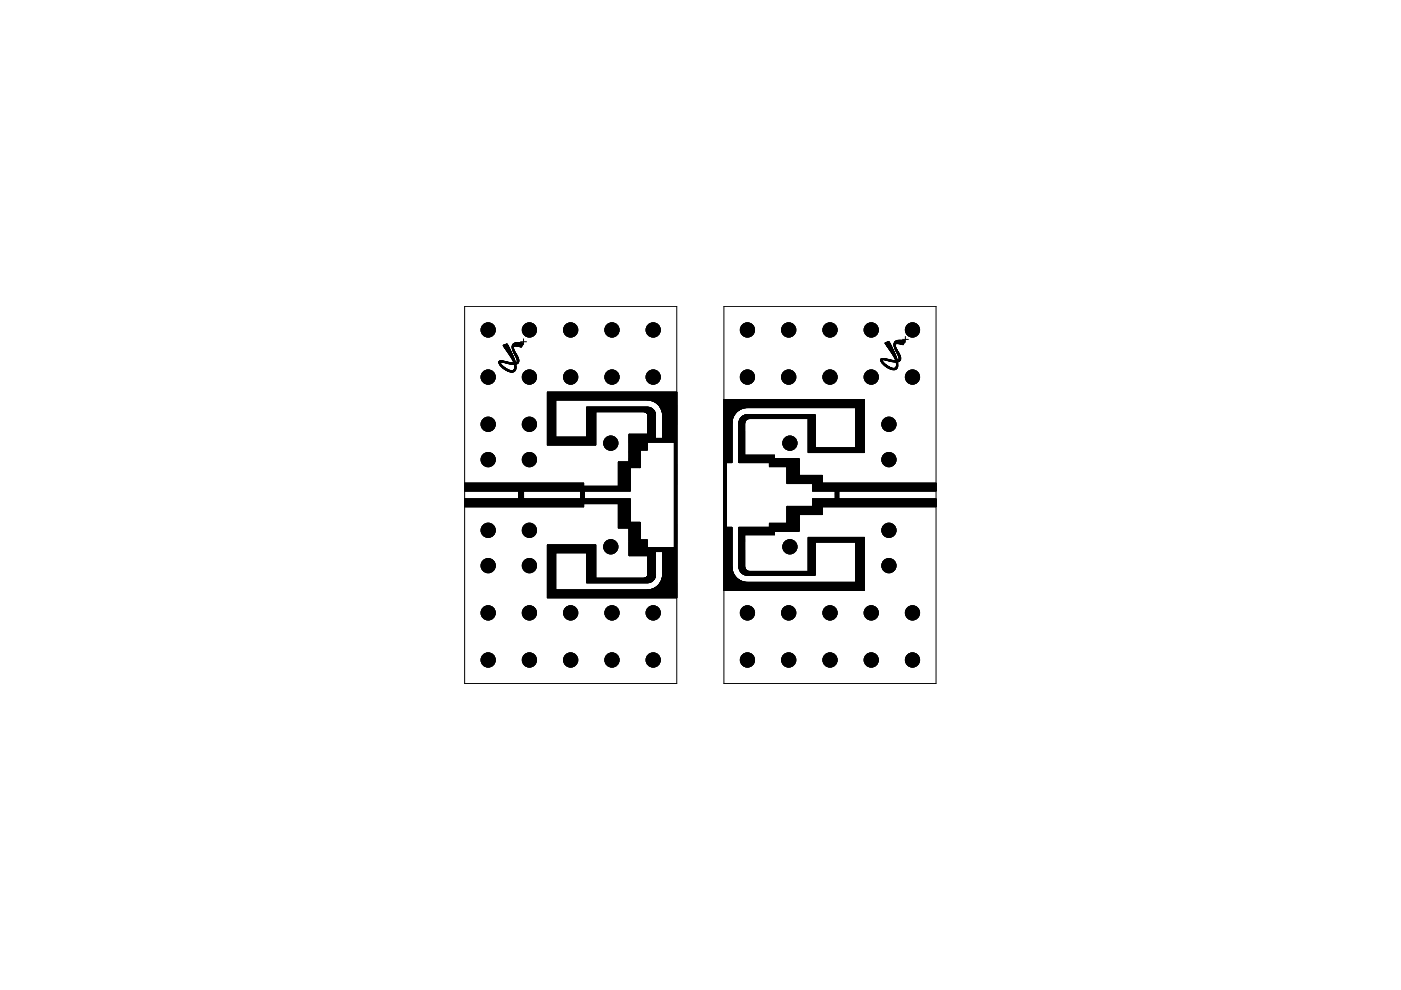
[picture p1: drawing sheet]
<svg xmlns="http://www.w3.org/2000/svg" width="297mm" height="210mm" viewBox="0 0 297 210" stroke-linecap="round" stroke-linejoin="round" font-family="sans-serif">
<g fill="none" stroke="#000" stroke-width=".21">
<path d="M98.5 65h45v79.9h-45zM110.4 72.5h1.2M111 71.8v1.3M191.3 72h1.3M192 71.3v1.3M116.1 92.1h1.7M116.1 87.3h1.7M116.1 93.7h10.2M116.1 84.8h1.7v7.9M116.1 92.7h10.2M116.1 86.3h1.7M116.1 92.9h10.2"/>
<path d="M116.1 94.3h10.2M116.1 94.2h10.2M116.1 94.1h10.2M116.1 94h10.2M116.1 93.9h10.2M116.1 93.8h10.2M116.1 93.6h10.2M116.1 93.5h10.2M116.1 93.4h10.2M116.1 93.3h10.2M116.1 93.2h10.2M116.1 93.1h10.2"/>
<path d="M116.1 93h10.2M116.1 92.8h10.2M116.1 92.6h1.7M116.1 92.5h1.7M116.1 92.4h1.7M116.1 92.3h1.7M116.1 92.2h1.7M116.1 92h1.7M116.1 91.9h1.7M116.1 91.8h1.7M116.1 91.7h1.7M116.1 91.6h1.7"/>
<path d="M116.1 91.5h1.7M116.1 91.4h1.7M116.1 91.3h1.7M116.1 91.2h1.7M116.1 91.1h1.7M116.1 91h1.7M116.1 90.9h1.7M116.1 90.8h1.7M116.1 90.7h1.7M116.1 90.6h1.7M116.1 90.5h1.7M116.1 90.4h1.7"/>
<path d="M116.1 90.3h1.7M116.1 90.2h1.7M116.1 90.1h1.7M116.1 90h1.7M116.1 89.9h1.7M116.1 89.8h1.7M116.1 89.7h1.7M116.1 89.6h1.7M116.1 89.5h1.7M116.1 89.4h1.7M116.1 89.3h1.7M116.1 89.2h1.7"/>
<path d="M116.1 89.1h1.7M116.1 89h1.7M116.1 88.9h1.7M116.1 88.8h1.7M116.1 88.7h1.7M116.1 88.6h1.7M116.1 88.5h1.7M116.1 88.4h1.7M116.1 88.3h1.7M116.1 88.2h1.7M116.1 88.1h1.7M116.1 88h1.7"/>
<path d="M116.1 87.9h1.7M116.1 87.8h1.7M116.1 87.7h1.7M116.1 87.6h1.7M116.1 87.5h1.7M116.1 87.4h1.7M116.1 87.2h1.7M116.1 87.1h1.7M116.1 87h1.7M116.1 86.9h1.7M116.1 86.8h1.7M116.1 86.7h1.7"/>
<path d="M116.1 86.6h1.7M116.1 86.5h1.7M116.1 86.4h1.7M116.1 86.2h1.7M116.1 86.1h1.7M116.1 86h1.7M116.1 85.9h1.7M116.1 85.8h1.7M116.1 85.7h1.7M116.1 85.6h1.7M116.1 85.5h1.7M116.1 85.4h1.7"/>
<path d="M116.1 85.3h1.7M116.1 85.2h1.7M116.1 85.1h1.7M116.1 85h1.7M116.1 84.9h1.7M116.1 84.7h27.4M116.1 84.6h27.4M116.1 84.5h27.4M116.1 84.4h27.4M116.1 84.3h27.4M116.1 84.2h27.4M116.1 84.1h27.4"/>
<path d="M116.1 84h27.4M116.1 83.9h27.4M116.1 83.8h27.4M116.1 83.7h27.4M116.1 83.6h27.4M116.1 83.5h27.4M116.1 83.4h27.4M116.1 83.3h27.4M116.1 83.2h27.4M117.8 92.7h.1M124.4 92.1h1.9M124.4 92.7h.1"/>
<path d="M124.4 86.4h13.4M124.4 92.6h1.9M124.4 92.5h1.9M124.4 92.4h1.9M124.4 92.3h1.9M124.4 92.2h1.9M124.4 92h1.9M124.4 91.9h1.9M124.4 91.8h1.9M124.4 91.7h1.9M124.4 91.6h1.9M124.4 91.5h1.9"/>
<path d="M124.4 91.4h1.9M124.4 91.3h1.9M124.4 91.2h1.9M124.4 91.1h1.9M124.4 91h1.9M124.4 90.9h1.9M124.4 90.8h1.9M124.4 90.7h1.9M124.4 90.6h1.9M124.4 90.5h1.9M124.4 90.4h1.9M124.4 90.3h1.9"/>
<path d="M124.4 90.2h1.9M124.4 90.1h1.9M124.4 90h1.9M124.4 89.9h1.9M124.4 89.8h1.9M124.4 89.7h1.9M124.4 89.6h1.9M124.4 89.5h1.9M124.4 89.4h1.9M124.4 89.3h1.9M124.4 89.2h1.9M124.4 89.1h1.9"/>
<path d="M124.4 89h1.9M124.4 88.9h1.9M124.4 88.8h1.9M124.4 88.7h1.9M124.4 88.6h1.9M124.4 88.5h1.9M124.4 88.4h1.9M124.4 88.3h1.9M124.4 88.2h1.9M124.4 88.1h1.9M124.4 88h1.9M124.4 87.9h1.9"/>
<path d="M124.4 87.8h1.9M124.4 87.7h1.9M124.4 87.6h1.9M124.4 87.5h1.9M124.4 87.4h1.9M124.4 87.2h14.4M124.4 87.2h14.3M124.4 87.1h14.3M124.4 87h14.3M124.4 87h14.2M124.4 86.9l14.2 .1M124.4 86.9h14.1"/>
<path d="M124.4 86.8h14.1M124.4 86.8h14M124.4 86.7h14M124.4 86.7h13.9M124.4 86.6h13.8M124.4 86.6h13.7M124.4 86.5h13.7M124.4 86.4l13.5 .1M124.4 86.3l13.2 .1M131.1 99.2h2.5v4.9h-35.1M131.1 99.9h2.5M131.1 99.8h2.5"/>
<path d="M131.1 99.7h2.5M131.1 99.6h2.5M131.1 99.5h2.5M131.1 99.4h2.5M131.1 99.3h2.5M131.1 99.2h2.5M131.1 99.1h4.6M131.1 99h4.6M131.1 98.9h4.6M131.1 98.8h4.6M131.1 98.7h4.6M131.1 98.6h4.6"/>
<path d="M131.1 98.5h4.6M131.1 98.4h4.6M131.1 98.3h4.6M131.1 98.2h4.6M131.1 98.1h4.6M131.1 98h4.6M133.4 97.9v.1M133.4 94.3h3.8M133.4 93.7h10.1M133.4 92.7h5.6M133.4 92.9h10.1M133.4 97.9h2.3"/>
<path d="M133.4 97.8h2.3M133.4 97.7h2.3M133.4 97.6h2.3M133.4 97.5h2.3M133.4 97.4h2.3M133.4 97.3h2.3M133.4 97.2h2.3M133.4 97.1h2.3M133.4 97h2.3M133.4 96.9h2.3M133.4 96.8h2.3M133.4 96.7h2.3"/>
<path d="M133.4 96.6h2.3M133.4 96.5h2.3M133.4 96.4h2.3M133.4 96.3h2.3M133.4 96.2h2.3M133.4 96.1h2.3M133.4 96h2.3M133.4 95.9h2.3M133.4 95.8h2.3M133.4 95.7h2.3M133.4 95.6h2.3M133.4 95.5h2.3"/>
<path d="M133.4 95.4h2.3M133.4 95.3h3.8M133.4 95.2h3.8M133.4 95.1h3.8M133.4 95h3.8M133.4 94.9h3.8M133.4 94.8h3.8M133.4 94.7h3.8M133.4 94.6h3.8M133.4 94.5h3.8M133.4 94.4h3.8M133.4 94.2h3.8"/>
<path d="M133.4 94.1h3.8M133.4 94h3.8M133.4 93.9h3.8M133.4 93.8h3.8M133.4 93.6h10.1M133.4 93.5h10.1M133.4 93.4h10.1M133.4 93.3h10.1M133.4 93.2h10.1M133.4 93.1h10.1M133.4 93h10.1M133.4 92.9h5.6"/>
<path d="M133.4 92.8h5.6M133.4 92.6h5.6M133.4 92.5h5.6M133.4 92.4h5.6M133.4 92.3h5.6M133.4 92.2h5.6M133.4 92.1h5.6M135.7 98l-4.6-.1v5.2M135.7 95.4v3.7h-4.6M136.6 87.3h.1M136.7 87.3l.1 .1M136.7 87.3l.2 .1"/>
<path d="M136.8 87.3h2M136.9 87.4h2M136.9 87.4h.1M137 87.4v.1M137 87.4l.1 .1M137 87.4h1.9M137.1 87.5h1.8M137.1 87.5l.1 .2M137.2 87.6h1.7M137.2 87.7l.1 .1M137.2 87.7h.1M137.2 93.7v1.7h-3.8"/>
<path d="M137.2 93.7v.1M137.2 86.3l.6 .1M137.2 87.7h1.7M137.2 84.8l.5 .1M137.2 87.7h1.8M137.3 87.8h1.7M137.3 87.8v.1M137.3 87.8h.1M137.3 86.3h-12.9v6.4M137.3 87.9h1.7M137.3 87.9l.1 .2M137.3 87.9h.1"/>
<path d="M137.3 88h1.7M137.4 88.1v4M137.4 88.1h.1M137.4 92h1.6M137.4 91.9h1.6M137.4 91.8h1.6M137.4 91.7h1.6M137.4 91.6h1.6M137.4 91.5h1.6M137.4 91.4h1.6M137.4 91.3h1.6M137.4 91.2h1.6"/>
<path d="M137.4 91.1h1.6M137.4 91h1.6M137.4 90.9h1.6M137.4 90.8h1.6M137.4 90.7h1.6M137.4 90.6h1.6M137.4 90.5h1.6M137.4 90.4h1.6M137.4 90.3h1.6M137.4 90.2h1.6M137.4 90.1h1.6M137.4 90h1.6"/>
<path d="M137.4 89.9h1.6M137.4 89.8h1.6M137.4 89.7h1.6M137.4 89.6h1.6M137.4 89.5h1.6M137.4 89.4h1.6M137.4 89.3h1.6M137.4 89.2h1.6M137.4 89.1h1.6M137.4 89h1.6M137.4 88.9h1.6M137.4 88.8h1.6"/>
<path d="M137.4 88.7h1.6M137.4 88.6h1.6M137.4 88.5h1.6M137.4 88.4h1.6M137.4 88.3h1.6M137.4 88.2h1.6M137.4 88.1h1.6M137.6 84.8h5.9M137.7 84.9h.1M137.7 84.9h.5M137.8 86.4l.9 .6M137.9 84.9h5.6"/>
<path d="M138.1 84.9h5.4M138.2 84.9l.4 .2M138.2 84.9v.1M138.3 85h5.2M138.4 85h5.1M138.6 85.1h4.9M138.6 85.1l.4 .2M138.7 87l.1 .3M138.7 85.2h4.8M138.8 87.3l.1 .2M138.8 85.2h4.7M138.8 87.3h-14.4"/>
<path d="M138.9 85.3h4.6M138.9 87.5l.1 .3M139 87.8v.3M139 92.1h-5.6v5.8M139 88.1v4.9M139 85.3h4.5M139 85.3h.1M139 85.3l.4 .3M139 85.4h4.5M139.1 85.4h4.4M139.2 85.5h4.3M139.3 85.5h4.2"/>
<path d="M139.3 85.6h4.2M139.4 85.6h4.1M139.4 85.6l.3 .3M139.4 85.7h4.1M139.5 85.7h4M139.6 85.8h3.9M139.6 85.9h3.9M139.7 85.9h3.8M139.7 85.9l.3 .4M139.7 85.9l3.8 .1M139.8 86h3.7M139.8 86.1h3.7"/>
<path d="M139.9 86.2h3.6M140 86.3h3.5M140 86.3l.2 .4M140 86.4h3.5M140.1 86.5h3.4M140.1 86.6h3.4M140.2 86.7h3.3M140.2 86.7l.2 .5M140.2 86.7h.1M140.2 86.8h3.3M140.3 86.9h3.2M140.3 87h3.2"/>
<path d="M140.3 87.1h3.2M140.4 87.2l.1 .4M140.4 87.2h3.1M140.4 87.3h3.1M140.4 87.4h3.1M140.4 87.5h3.1M140.5 87.6v.5M140.5 87.6h.1M140.5 87.8h3M140.5 87.7h3M140.5 87.6h3M140.5 92.1h3"/>
<path d="M140.5 88.1v4.9M140.5 92.7h3M140.5 88.1h.1M140.5 92.9h3M140.5 92.8h3M140.5 92.6h3M140.5 92.5h3M140.5 92.4h3M140.5 92.3h3M140.5 92.2h3M140.5 92h3M140.5 91.9h3"/>
<path d="M140.5 91.8h3M140.5 91.7h3M140.5 91.6h3M140.5 91.5h3M140.5 91.4h3M140.5 91.3h3M140.5 91.2h3M140.5 91.1h3M140.5 91h3M140.5 90.9h3M140.5 90.8h3M140.5 90.7h3"/>
<path d="M140.5 90.6h3M140.5 90.5h3M140.5 90.4h3M140.5 90.3h3M140.5 90.2h3M140.5 90.1h3M140.5 90h3M140.5 89.9h3M140.5 89.8h3M140.5 89.7h3M140.5 89.6h3M140.5 89.5h3"/>
<path d="M140.5 89.4h3M140.5 89.3h3M140.5 89.2h3M140.5 89.1h3M140.5 89h3M140.5 88.9h3M140.5 88.8h3M140.5 88.7h3M140.5 88.6h3M140.5 88.5h3M140.5 88.4h3M140.5 88.3h3"/>
<path d="M140.5 88.2h3M140.5 88.1h3M140.5 88h3M140.5 87.9h3M143 97.9h.5M143 94.3h.5M143 93.7v22.5M143 93.7v.1M143 95.4h.5M143 99.1h.5M143 99.9h.5M143 99.8h.5"/>
<path d="M143 99.7h.5M143 99.6h.5M143 99.5h.5M143 99.4h.5M143 99.3h.5M143 99.2h.5M143 99h.5M143 98.9h.5M143 98.8h.5M143 98.7h.5M143 98.6h.5M143 98.5h.5"/>
<path d="M143 98.4h.5M143 98.3h.5M143 98.2h.5M143 98.1h.5M143 98h.5M143 97.8h.5M143 97.7h.5M143 97.6h.5M143 97.5h.5M143 97.4h.5M143 97.3h.5M143 97.2h.5"/>
<path d="M143 97.1h.5M143 97h.5M143 96.9h.5M143 96.8h.5M143 96.7h.5M143 96.6h.5M143 96.5h.5M143 96.4h.5M143 96.3h.5M143 96.2h.5M143 96.1h.5M143 96h.5"/>
<path d="M143 95.9h.5M143 95.8h.5M143 95.7h.5M143 95.6h.5M143 95.5h.5M143 95.3h.5M143 95.2h.5M143 95.1h.5M143 95h.5M143 94.9h.5M143 94.8h.5M143 94.7h.5"/>
<path d="M143 94.6h.5M143 94.5h.5M143 94.4h.5M143 94.2h.5M143 94.1h.5M143 94h.5M143 93.9h.5M143 93.8h.5M143.5 83.1h-27.4v11.2l10.2 .1v-7.1h-1.9M143.5 84.8h-27.4M153.5 97.9h1.7M153.5 92.1h1.7"/>
<path d="M153.5 94.3h1.7M153.5 93.7h1.7M153.5 95.4h1.7M153.5 99.1h.5M153.5 92.7h1.7M153.5 86.3h29.8M153.5 92.9h1.7M153.5 84.8h29.8M153.5 99.9h.5M153.5 99.8h.5M153.5 99.7h.5M153.5 99.6h.5"/>
<path d="M153.5 99.5h.5M153.5 99.4h.5M153.5 99.3h.5M153.5 99.2h.5M153.5 99h.5M153.5 98.9h.5M153.5 98.8h.5M153.5 98.7h.5M153.5 98.6h.5M153.5 98.5h.5M153.5 98.4h.5M153.5 98.3h.5"/>
<path d="M153.5 98.2h.5M153.5 98.1h.5M153.5 98h1.7M153.5 97.8h1.7M153.5 97.7h1.7M153.5 97.6h1.7M153.5 97.5h1.7M153.5 97.4h1.7M153.5 97.3h1.7M153.5 97.2h1.7M153.5 97.1h1.7M153.5 97h1.7"/>
<path d="M153.5 96.9h1.7M153.5 96.8h1.7M153.5 96.7h1.7M153.5 96.6h1.7M153.5 96.5h1.7M153.5 96.4h1.7M153.5 96.3h1.7M153.5 96.2h1.7M153.5 96.1h1.7M153.5 96h1.7M153.5 95.9h1.7M153.5 95.8h1.7"/>
<path d="M153.5 95.7h1.7M153.5 95.6h1.7M153.5 95.5h1.7M153.5 95.3h1.7M153.5 95.2h1.7M153.5 95.1h1.7M153.5 95h1.7M153.5 94.9h1.7M153.5 94.8h1.7M153.5 94.7h1.7M153.5 94.6h1.7M153.5 94.5h1.7"/>
<path d="M153.5 94.4h1.7M153.5 94.2h1.7M153.5 94.1h1.7M153.5 94h1.7M153.5 93.9h1.7M153.5 93.8h1.7M153.5 93.6h1.7M153.5 93.5h1.7M153.5 93.4h1.7M153.5 93.3h1.7M153.5 93.2h1.7M153.5 93.1h1.7"/>
<path d="M153.5 93h1.7M153.5 92.8h1.7M153.5 92.6h1.7M153.5 92.5h1.7M153.5 92.4h1.7M153.5 92.3h1.7M153.5 92.2h1.7M153.5 92h1.7M153.5 91.9h1.7M153.5 91.8h1.7M153.5 91.7h1.7M153.5 91.6h1.7"/>
<path d="M153.5 91.5h1.7M153.5 91.4h1.7M153.5 91.3h1.7M153.5 91.2h1.7M153.5 91.1h1.7M153.5 91h1.7M153.5 90.9h1.7M153.5 90.8h1.7M153.5 90.7h1.7M153.5 90.6h1.7M153.5 90.5h1.7M153.5 90.4h1.7"/>
<path d="M153.5 90.3h1.7M153.5 90.2h1.7M153.5 90.1h1.7M153.5 90h1.7M153.5 89.9h1.7M153.5 89.8h1.7M153.5 89.7h1.7M153.5 89.6h1.7M153.5 89.5h1.7M153.5 89.4h1.7M153.5 89.3h1.7M153.5 89.2h1.7"/>
<path d="M153.5 89.1h1.7M153.5 89h1.8M153.5 88.9h1.8M153.5 88.8h1.8M153.5 88.7h1.8M153.5 88.6h1.9M153.5 88.5h1.9M153.5 88.4h1.9M153.5 88.3h2M153.5 88.1h2.1M153.5 88h2.1M153.5 87.7h2.4"/>
<path d="M153.5 86.4h29.8M153.5 86.2h29.8M153.5 86.1h29.8M153.5 86h29.8M153.5 85.9h29.8M153.5 85.8h29.8M153.5 85.7h29.8M153.5 85.6h29.8M153.5 85.5h29.8M153.5 85.4h29.8M153.5 85.3h29.8M153.5 85.2h29.8"/>
<path d="M153.5 85.1h29.8M153.5 85h29.8M153.5 84.9h29.8M154 98.1v13.7M155.2 89.7v8.4h-1.7M155.2 89.7h.1M155.2 89.3l-1.7 .1M155.2 89.2h.1M155.2 89.2v.5M155.2 89.1l-1.7 .1M155.3 88.8h-1.8M155.3 88.8h.1"/>
<path d="M155.3 88.8l-.1 .4M155.3 88.7h-1.8M155.4 88.6h-1.9M155.5 88.3h.1M155.5 88.3l-.2 .5M155.5 88.3h-2M155.5 88.2l-2 .1M155.6 88.2h-2.1M155.6 88.1h-2.1M155.7 88h-2.2M155.7 87.9h-2.2M155.7 87.9h.1"/>
<path d="M155.7 87.9l-.2 .4M155.8 87.8h-2.3M155.9 87.7h-2.4M155.9 87.6h-2.4M156 87.5l-2.5 .1M156 87.6h.1M156 87.6l-.3 .3M156 87.5h-2.5M156.1 87.4l-2.6 .1M156.1 87.4h-2.6M156.2 87.3l-2.7 .1M156.2 87.3h-2.7"/>
<path d="M156.3 87.2l-2.8 .1M156.3 87.2h.1M156.3 87.2l-.3 .4M156.4 87.2h-2.9M156.4 87.1l-2.9 .1M156.5 87.1h-3M156.6 87l-3.1 .1M156.6 87h-3.1M156.7 97.9h12.7M156.7 92.1h1.2M156.7 94.3h1.2M156.7 93.7h1.2"/>
<path d="M156.7 95.4h1.2M156.7 92.7h1.2M156.7 92.9h1.2M156.7 89.7v8.4h12.7M156.7 98h12.7M156.7 97.8h12.7M156.7 97.7h12.7M156.7 97.6h12.7M156.7 97.5h12.7M156.7 97.4h12.7M156.7 97.3h12.7M156.7 97.2l12.7 .1v3.5"/>
<path d="M156.7 97.2h7.5M156.7 97.1h7.5M156.7 97h7.5M156.7 96.9h7.5M156.7 96.8h7.5M156.7 96.7h7.5M156.7 96.6h7.5M156.7 96.5h7.5v.8M156.7 96.5h1.2M156.7 96.4h1.2M156.7 96.3h1.2M156.7 96.2h1.2"/>
<path d="M156.7 96.1h1.2M156.7 96h1.2M156.7 95.9h1.2M156.7 95.8h1.2M156.7 95.7h1.2M156.7 95.6h1.2M156.7 95.5h1.2M156.7 95.3h1.2M156.7 95.2h1.2M156.7 95.1h1.2M156.7 95h1.2M156.7 94.9h1.2"/>
<path d="M156.7 94.8h1.2M156.7 94.7h1.2M156.7 94.6h1.2M156.7 94.5h1.2M156.7 94.4h1.2M156.7 94.2h1.2M156.7 94.1h1.2M156.7 94h1.2M156.7 93.9h1.2M156.7 93.8h1.2M156.7 93.6h1.2M156.7 93.5h1.2"/>
<path d="M156.7 93.4h1.2M156.7 93.3h1.2M156.7 93.2h1.2M156.7 93.1h1.2M156.7 93h1.2M156.7 92.8h1.2M156.7 92.6h1.2M156.7 92.5h1.2M156.7 92.4h1.2M156.7 92.3h1.2M156.7 92.2h1.2M156.7 92h1.2"/>
<path d="M156.7 91.9h1.2M156.7 91.8h1.2M156.7 91.7h1.2M156.7 91.6h1.2M156.7 91.5h1.2M156.7 91.4h1.2M156.7 91.3h1.2M156.7 91.2h1.2M156.7 91.1h1.2M156.7 91h1.2M156.7 90.9h1.2M156.7 90.8h1.2"/>
<path d="M156.7 90.7h1.2M156.7 90.6h1.2M156.7 90.5h1.2M156.7 90.4h1.2M156.7 90.3h1.2M156.7 90.2h1.2M156.7 90.1h1.2M156.7 90h1.2M156.7 89.9h1.2M156.7 89.8h1.2M156.7 89.7h1.2M156.7 89.6h1.2"/>
<path d="M156.7 87h.1M156.7 87l-.4 .2M156.7 89.5h1.2M156.7 89.4v.3M156.7 86.9l-3.2 .1M156.8 89.2l-.1 .2M156.8 86.9h-3.3M156.9 88.9l-.1 .3M156.9 86.8h-3.4M157 88.7h15.8M157 88.6h15.8M157 86.8h-3.5"/>
<path d="M157 88.7l-.1 .2M157.1 88.6h15.7M157.1 86.7h.1M157.1 86.7l-.4 .3M157.1 88.5h15.7M157.2 88.5h15.6M157.2 86.7h-3.7M157.2 88.4h15.6M157.3 86.7h-3.8M157.3 88.4h15.5M157.3 88.3h15.5M157.4 88.3h15.4"/>
<path d="M157.4 88.3l-.4 .4M157.4 86.6h-3.9M157.5 88.2h15.3M157.5 86.6h.1M157.5 86.6l-.4 .1M157.6 86.6h-4.1M157.6 88.2h15.2M157.6 88.1h15.2M157.6 88.1l-.2 .2M157.8 88.1h15M157.9 86.5h-4.4M157.9 89.7l-1.2 .1"/>
<path d="M157.9 89.7v6.8M157.9 96.5h.1M157.9 89.6h-1.2M157.9 89.6h.1M157.9 89.6v.1M157.9 88l-.3 .1M157.9 88h.1M157.9 88h14.9M157.9 89.4h-1.2M157.9 89.4h.1M157.9 89.4v.2M158 89.3l-1.3 .1"/>
<path d="M158 86.5h.1M158 86.5l-.5 .1M158 89.3h-1.3M158 89.2l-1.3 .1M158 89.2v.1M158 89.2l-.1 .2M158.1 89.2h-1.4M158.1 89.1l-1.3 .1M158.1 89.1h-1.3M158.1 89.1l-.1 .1M158.2 89l-1.4 .1M158.2 89h-1.4"/>
<path d="M158.2 87.9h14.6v7.1M158.2 86.4l-4.7 .1M158.2 89h.1M158.2 89l-.1 .1M158.3 88.9l-1.5 .1M158.4 88.9h-1.5M158.4 88.9h.1M158.4 88.9l-.2 .1M158.4 87.9l-.5 .1M158.5 86.4l-.5 .1M158.5 88.8l-1.6 .1M158.5 88.8l-.1 .1"/>
<path d="M158.6 88.8h-1.7M158.7 88.8h-.2M158.9 88.8h.1M163.1 98.1v.9h6.3M163.1 98.9h6.3M163.1 98.8h6.3M163.1 98.7h6.3M163.1 98.6h6.3M163.1 98.5h6.3M163.1 98.4h6.3M163.1 98.3h6.3M163.1 98.2h6.3"/>
<path d="M163.1 98.1h6.3M163.1 98.1h.1M164.2 97.3h.1M166.9 99.1h2.5M166.9 99.9h2.5M166.9 99.8h2.5M166.9 99.7h2.5M166.9 99.6h2.5M166.9 99.5h2.5M166.9 99.4h2.5M166.9 99.3h2.5M166.9 99.2h2.5"/>
<path d="M166.9 99h2.5M166.9 99v3.5h31.6M171.4 92.1h1.4M171.4 94.3h1.4M171.4 93.7h1.4M171.4 95.4h11.9M171.4 92.7h1.4M171.4 92.9h1.4M171.4 95.9h11.9M171.4 95.8h11.9M171.4 95.7h11.9M171.4 95.6h11.9"/>
<path d="M171.4 95.5h11.9M171.4 95.3h11.9M171.4 95.2h11.9M171.4 95.1h11.9M171.4 95h11.9M171.4 94.9h1.4M171.4 94.8h1.4M171.4 94.7h1.4M171.4 94.6h1.4M171.4 94.5h1.4M171.4 94.4h1.4M171.4 94.2h1.4"/>
<path d="M171.4 94.1h1.4M171.4 94h1.4M171.4 93.9h1.4M171.4 93.8h1.4M171.4 93.6h1.4M171.4 93.5h1.4M171.4 93.4h1.4M171.4 93.3h1.4M171.4 93.2h1.4M171.4 93.1h1.4M171.4 93h1.4M171.4 92.8h1.4"/>
<path d="M171.4 92.6h1.4M171.4 92.5h1.4M171.4 92.4h1.4M171.4 92.3h1.4M171.4 92.2h1.4M171.4 92h1.4M171.4 91.9h1.4M171.4 91.8h1.4M171.4 91.7h1.4M171.4 91.6h1.4M171.4 91.5h1.4M171.4 91.4h1.4"/>
<path d="M171.4 91.3h1.4M171.4 91.2h1.4M171.4 91.1h1.4M171.4 91h1.4M171.4 90.9h1.4M171.4 90.8h1.4M171.4 90.7h1.4M171.4 90.6h1.4M171.4 90.5h1.4M171.4 90.4h1.4M171.4 90.3h1.4M171.4 90.2h1.4"/>
<path d="M171.4 90.1h1.4M171.4 90h1.4M171.4 89.9h1.4M171.4 89.8h1.4M171.4 89.7h1.4M171.4 89.6h1.4M171.4 89.5h1.4M171.4 89.4h1.4M171.4 89.3h1.4M171.4 89.2h1.4M171.4 89.1h1.4M171.4 89h1.4"/>
<path d="M171.4 88.9h1.4M171.4 88.8h1.4M172.8 88.8h-1.4v7.1h11.9v-11.2h-29.8v40.4h29.8v-11.2h-11.9v7.3M172.8 88.7l-15.8 .1M181.5 92.1h1.8M181.5 87.3h1.8M181.5 94.3h1.8M181.5 93.7h1.8M181.5 92.7h1.8M181.5 92.9h1.8M181.5 94.9h1.8M181.5 94.8h1.8"/>
<path d="M181.5 94.7h1.8M181.5 94.6h1.8M181.5 94.5h1.8M181.5 94.4h1.8M181.5 94.2h1.8M181.5 94.1h1.8M181.5 94h1.8M181.5 93.9h1.8M181.5 93.8h1.8M181.5 93.6h1.8M181.5 93.5h1.8M181.5 93.4h1.8"/>
<path d="M181.5 93.3h1.8M181.5 93.2h1.8M181.5 93.1h1.8M181.5 93h1.8M181.5 92.8h1.8M181.5 92.6h1.8M181.5 92.5h1.8M181.5 92.4h1.8M181.5 92.3h1.8M181.5 92.2h1.8M181.5 92h1.8M181.5 91.9h1.8"/>
<path d="M181.5 91.8h1.8M181.5 91.7h1.8M181.5 91.6h1.8M181.5 91.5h1.8M181.5 91.4h1.8M181.5 91.3h1.8M181.5 91.2h1.8M181.5 91.1h1.8M181.5 91h1.8M181.5 90.9h1.8M181.5 90.8h1.8M181.5 90.7h1.8"/>
<path d="M181.5 90.6h1.8M181.5 90.5h1.8M181.5 90.4h1.8M181.5 90.3h1.8M181.5 90.2h1.8M181.5 90.1h1.8M181.5 90h1.8M181.5 89.9h1.8M181.5 89.8h1.8M181.5 89.7h1.8M181.5 89.6h1.8M181.5 89.5h1.8"/>
<path d="M181.5 89.4h1.8M181.5 89.3h1.8M181.5 89.2h1.8M181.5 89.1h1.8M181.5 89h1.8M181.5 88.9h1.8M181.5 88.8h1.8M181.5 88.7h1.8M181.5 88.6h1.8M181.5 88.5h1.8M181.5 88.4h1.8M181.5 88.3h1.8"/>
<path d="M181.5 88.2h1.8M181.5 88.1h1.8M181.5 88h1.8M181.5 87.9h1.8M181.5 87.8h1.8M181.5 87.7h1.8M181.5 87.6h1.8M181.5 87.5h1.8M181.5 87.4h1.8M181.5 87.2h1.8M181.5 87.1h1.8M181.5 87h1.8"/>
<path d="M181.5 86.9h1.8M181.5 86.8h1.8M181.5 86.7h1.8M181.5 86.6h1.8M181.5 86.5h1.8M181.5 86.4h1.8M181.5 86.4v8.6M98.5 102.4h25.2l.1 .7M98.5 103.1h35.1M98.5 105.8h35.1v5M98.5 107.4h25.2M98.5 107.3h25.2"/>
<path d="M98.5 107.2h25.2M98.5 107.1h25.2M98.5 107h25.2M98.5 106.9h25.2M98.5 106.8h25.2M98.5 106.7h35.1M98.5 106.6h35.1M98.5 106.5h35.1M98.5 106.4h35.1M98.5 106.3h35.1M98.5 106.2h35.1M98.5 106.1h35.1"/>
<path d="M98.5 106h35.1M98.5 105.9h35.1M98.5 105.8h35.1M98.5 104h35.1M98.5 103.9h35.1M98.5 103.8h35.1M98.5 103.7h35.1M98.5 103.6h35.1M98.5 103.5h35.1M98.5 103.4h35.1M98.5 103.3h35.1M98.5 103.2h35.1"/>
<path d="M98.5 103h25.2M98.5 102.9h25.2M98.5 102.8h25.2M98.5 102.7h25.2M98.5 102.6h25.2M98.5 102.5h25.2M98.5 102.4h25.2M110 105.7h1M110 105.6h1M110 105.5h1M110 105.4h1M110 105.3h1"/>
<path d="M110 105.2h1M110 105.1h1M110 105h1M110 104.9h1M110 104.8h1M110 104.7h1M110 104.6h1M110 104.5h1M110 104.4h1M110 104.3h1M110 104.2h1M110 104.1h1"/>
<path d="M110 104.1v1.7M111 104.1v1.7M116.1 117.8h1.7M116.1 116.1h10.2M116.1 116.9h10.2M116.1 117.2h10.2M116.1 117.2h1.7v7.9M116.1 120h1.7M116.1 119.9h1.7M116.1 119.8h1.7M116.1 119.7h1.7M116.1 119.6h1.7"/>
<path d="M116.1 119.5h1.7M116.1 119.4h1.7M116.1 119.3h1.7M116.1 119.2h1.7M116.1 119.1h1.7M116.1 119h1.7M116.1 118.9h1.7M116.1 118.8h1.7M116.1 118.7h1.7M116.1 118.6h1.7M116.1 118.5h1.7M116.1 118.4h1.7"/>
<path d="M116.1 118.3h1.7M116.1 118.2h1.7M116.1 118.1h1.7M116.1 118h1.7M116.1 117.9h1.7M116.1 117.7h1.7M116.1 117.6h1.7M116.1 117.5h1.7M116.1 117.4h1.7M116.1 117.3h1.7M116.1 117.1h10.2M116.1 117h10.2"/>
<path d="M116.1 116.8h10.2M116.1 116.7h10.2M116.1 116.6h10.2M116.1 116.5h10.2M116.1 116.4h10.2M116.1 116.3h10.2M116.1 116.2h10.2M116.1 116h10.2M116.1 115.9h10.2M116.1 115.8h10.2M116.1 115.7h10.2M116.1 115.6h10.2"/>
<path d="M123.1 105.8h.1M123.1 104.1v1.7M123.1 104.1h.1M123.1 105.7h.7M123.1 105.6h.7M123.1 105.5h.7M123.1 105.4h.7M123.1 105.3h.7M123.1 105.2h.7M123.1 105.1h.7M123.1 105h.7M123.1 104.9h.7"/>
<path d="M123.1 104.8h.7M123.1 104.7h.7M123.1 104.6h.7M123.1 104.5h.7M123.1 104.4h.7M123.1 104.3h.7M123.1 104.2h.7M123.1 104.1h.7M123.7 106.8v.7l-25.2-.1M123.7 106.8h.1M123.8 105.8h.1M123.8 104.1h.1"/>
<path d="M123.8 104.1v1.7M124.4 117.8h1.9M124.4 120h1.9M124.4 119.9h1.9M124.4 119.8h1.9M124.4 119.7h1.9M124.4 119.6h1.9M124.4 119.5h1.9M124.4 119.4h1.9M124.4 119.3h1.9M124.4 119.2h1.9M124.4 119.1h1.9"/>
<path d="M124.4 119h1.9M124.4 118.9h1.9M124.4 118.8h1.9M124.4 118.7h1.9M124.4 118.6h1.9M124.4 118.5h1.9M124.4 118.4h1.9M124.4 118.3h1.9M124.4 118.2h1.9M124.4 118.1h1.9M124.4 118h1.9M124.4 117.9h1.9"/>
<path d="M124.4 117.7h1.9M124.4 117.6h1.9M124.4 117.5h1.9M124.4 117.4h1.9M124.4 117.3h1.9M126.3 117.2h-1.9v6.4l13.2-.1M131.1 102.4h2.5M131.1 107.4h2.5M131.1 110.7h4.6v3.8M131.1 111.9h4.6M131.1 111.8h4.6M131.1 111.7h4.6"/>
<path d="M131.1 111.6h4.6M131.1 111.5h4.6M131.1 111.4h4.6M131.1 111.3h4.6M131.1 111.2h4.6M131.1 111.1h4.6M131.1 111h4.6M131.1 110.9h4.6M131.1 110.8h4.6M131.1 110.7h2.5M131.1 110.6h2.5M131.1 110.5h2.5"/>
<path d="M131.1 110.4h2.5M131.1 110.3h2.5M131.1 110.2h2.5M131.1 110.1h2.5M131.1 110h2.5M131.1 109.9h2.5M131.1 109.8h2.5M131.1 109.7h2.5M131.1 109.6h2.5M131.1 109.5h2.5M131.1 109.4h2.5M131.1 109.3h2.5"/>
<path d="M131.1 109.2h2.5M131.1 109.1h2.5M131.1 109h2.5M131.1 108.9h2.5M131.1 108.8h2.5M131.1 108.7h2.5M131.1 108.6h2.5M131.1 108.5h2.5M131.1 108.4h2.5M131.1 108.3h2.5M131.1 108.2h2.5M131.1 108.1h2.5"/>
<path d="M131.1 108h2.5M131.1 107.9h2.5M131.1 107.8h2.5M131.1 107.7h2.5M131.1 107.6h2.5M131.1 107.5h2.5M131.1 107.3h2.5M131.1 107.2h2.5M131.1 107.1h2.5M131.1 107h2.5M131.1 106.9h2.5M131.1 106.8h2.5"/>
<path d="M131.1 103h2.5M131.1 102.9h2.5M131.1 102.8h2.5M131.1 102.7h2.5M131.1 102.6h2.5M131.1 102.5h2.5M131.1 102.3h2.5M131.1 102.2h2.5M131.1 102.1h2.5M131.1 102h2.5M131.1 101.9h2.5M131.1 101.8h2.5"/>
<path d="M131.1 101.7h2.5M131.1 101.6h2.5M131.1 101.5h2.5M131.1 101.4h2.5M131.1 101.3h2.5M131.1 101.2h2.5M131.1 101.1h2.5M131.1 101h2.5M131.1 100.9h2.5M131.1 100.8h2.5M131.1 100.7h2.5M131.1 100.6h2.5"/>
<path d="M131.1 100.5h2.5M131.1 100.4h2.5M131.1 100.3h2.5M131.1 100.2h2.5M131.1 100.1h2.5M131.1 100h2.5M131.1 106.8v5.2l4.6-.1M133.4 112v5.8h5.6M133.4 115.5h3.8M133.4 112h.1M133.4 114.5h3.8v1.7M133.4 116.1h10.1"/>
<path d="M133.4 117l5.6-.1v4.9M133.4 117.2h5.6M133.4 117.8h5.6M133.4 117.7h5.6M133.4 117.6h5.6M133.4 117.5h5.6M133.4 117.4h5.6M133.4 117.3h5.6M133.4 117.1h5.6M133.4 117h5.6M133.4 116.9h10.1M133.4 116.8h10.1"/>
<path d="M133.4 116.7h10.1M133.4 116.6h10.1M133.4 116.5h10.1M133.4 116.4h10.1M133.4 116.3h10.1M133.4 116.2h10.1M133.4 116.1h3.8M133.4 116h3.8M133.4 115.9h3.8M133.4 115.8h3.8M133.4 115.7h3.8M133.4 115.6h3.8"/>
<path d="M133.4 115.4h3.8M133.4 115.3h3.8M133.4 115.2h3.8M133.4 115.1h3.8M133.4 115h3.8M133.4 114.9h3.8M133.4 114.8h3.8M133.4 114.7h3.8M133.4 114.6h3.8M133.4 114.5h3.8M133.4 114.4h2.3M133.4 114.3h2.3"/>
<path d="M133.4 114.2h2.3M133.4 114.1h2.3M133.4 114h2.3M133.4 113.9h2.3M133.4 113.8h2.3M133.4 113.7h2.3M133.4 113.6h2.3M133.4 113.5h2.3M133.4 113.4h2.3M133.4 113.3h2.3M133.4 113.2h2.3M133.4 113.1h2.3"/>
<path d="M133.4 113h2.3M133.4 112.9h2.3M133.4 112.8h2.3M133.4 112.7h2.3M133.4 112.6h2.3M133.4 112.5h2.3M133.4 112.4h2.3M133.4 112.3h2.3M133.4 112.2h2.3M133.4 112.1h2.3M133.4 112h2.3M133.6 106.8h-35.1"/>
<path d="M137.4 120h1.6M137.4 119.9h1.6M137.4 119.8h1.6M137.4 119.7h1.6M137.4 119.6h1.6M137.4 119.5h1.6M137.4 119.4h1.6M137.4 119.3h1.6M137.4 119.2h1.6M137.4 119.1h1.6M137.4 119h1.6M137.4 118.9h1.6"/>
<path d="M137.4 118.8h1.6M137.4 118.7h1.6M137.4 118.6h1.6M137.4 118.5h1.6M137.4 118.4h1.6M137.4 118.3h1.6M137.4 118.2h1.6M137.4 118.1h1.6M137.4 118h1.6M137.4 117.9h1.6M137.4 117.9v3.9M140.5 117.8h3"/>
<path d="M140.5 117.2h3M140.5 120h3M140.5 119.9h3M140.5 119.8h3M140.5 119.7h3M140.5 119.6h3M140.5 119.5h3M140.5 119.4h3M140.5 119.3h3M140.5 119.2h3M140.5 119.1h3M140.5 119h3"/>
<path d="M140.5 118.9h3M140.5 118.8h3M140.5 118.7h3M140.5 118.6h3M140.5 118.5h3M140.5 118.4h3M140.5 118.3h3M140.5 118.2h3M140.5 118.1h3M140.5 118h3M140.5 117.9h3M140.5 117.7h3"/>
<path d="M140.5 117.6h3M140.5 117.5h3M140.5 117.4h3M140.5 117.3h3M140.5 117.1h3M140.5 117h3M140.5 117v4.8M143 102.4h.5M143 103.1h.5M143 115.5h.5M143 111.9h.5M143 106.8h.5"/>
<path d="M143 107.4h.5M143 105.8h.5M143 104.1h.5M143 110.7h.5M143 114.5h.5M143 116.1h.5M143 116h.5M143 115.9h.5M143 115.8h.5M143 115.7h.5M143 115.6h.5M143 115.4h.5"/>
<path d="M143 115.3h.5M143 115.2h.5M143 115.1h.5M143 115h.5M143 114.9h.5M143 114.8h.5M143 114.7h.5M143 114.6h.5M143 114.4h.5M143 114.3h.5M143 114.2h.5M143 114.1h.5"/>
<path d="M143 114h.5M143 113.9h.5M143 113.8h.5M143 113.7h.5M143 113.6h.5M143 113.5h.5M143 113.4h.5M143 113.3h.5M143 113.2h.5M143 113.1h.5M143 113h.5M143 112.9h.5"/>
<path d="M143 112.8h.5M143 112.7h.5M143 112.6h.5M143 112.5h.5M143 112.4h.5M143 112.3h.5M143 112.2h.5M143 112.1h.5M143 112h.5M143 111.8h.5M143 111.7h.5M143 111.6h.5"/>
<path d="M143 111.5h.5M143 111.4h.5M143 111.3h.5M143 111.2h.5M143 111.1h.5M143 111h.5M143 110.9h.5M143 110.8h.5M143 110.6h.5M143 110.5h.5M143 110.4h.5M143 110.3h.5"/>
<path d="M143 110.2h.5M143 110.1h.5M143 110h.5M143 109.9h.5M143 109.8h.5M143 109.7h.5M143 109.6h.5M143 109.5h.5M143 109.4h.5M143 109.3h.5M143 109.2h.5M143 109.1h.5"/>
<path d="M143 109h.5M143 108.9h.5M143 108.8h.5M143 108.7h.5M143 108.6h.5M143 108.5h.5M143 108.4h.5M143 108.3h.5M143 108.2h.5M143 108.1h.5M143 108h.5M143 107.9h.5"/>
<path d="M143 107.8h.5M143 107.7h.5M143 107.6h.5M143 107.5h.5M143 107.3h.5M143 107.2h.5M143 107.1h.5M143 107h.5M143 106.9h.5M143 106.7h.5M143 106.6h.5M143 106.5h.5"/>
<path d="M143 106.4h.5M143 106.3h.5M143 106.2h.5M143 106.1h.5M143 106h.5M143 105.9h.5M143 105.7h.5M143 105.6h.5M143 105.5h.5M143 105.4h.5M143 105.3h.5M143 105.2h.5"/>
<path d="M143 105.1h.5M143 105h.5M143 104.9h.5M143 104.8h.5M143 104.7h.5M143 104.6h.5M143 104.5h.5M143 104.4h.5M143 104.3h.5M143 104.2h.5M143 104h.5M143 103.9h.5"/>
<path d="M143 103.8h.5M143 103.7h.5M143 103.6h.5M143 103.5h.5M143 103.4h.5M143 103.3h.5M143 103.2h.5M143 103h.5M143 102.9h.5M143 102.8h.5M143 102.7h.5M143 102.6h.5"/>
<path d="M143 102.5h.5M143 102.3h.5M143 102.2h.5M143 102.1h.5M143 102h.5M143 101.9h.5M143 101.8h.5M143 101.7h.5M143 101.6h.5M143 101.5h.5M143 101.4h.5M143 101.3h.5"/>
<path d="M143 101.2h.5M143 101.1h.5M143 101h.5M143 100.9h.5M143 100.8h.5M143 100.7h.5M143 100.6h.5M143 100.5h.5M143 100.4h.5M143 100.3h.5M143 100.2h.5M143 100.1h.5"/>
<path d="M143 100h.5M143.5 116.9h-10.1M153.5 102.4h.5M153.5 103.1h.5M153.5 115.5h1.7M153.5 117.8h1.7M153.5 111.9h1.7M153.5 106.8h.5M153.5 107.4h.5M153.5 105.8h.5M153.5 104.1h.5M153.5 110.7h.5"/>
<path d="M153.5 114.5h1.7M153.5 116.1h1.7M153.5 116.9h1.7M153.5 117.2h1.7M153.5 120h1.7M153.5 119.9h1.7M153.5 119.8h1.7M153.5 119.7h1.7M153.5 119.6h1.7M153.5 119.5h1.7M153.5 119.4h1.7M153.5 119.3h1.7"/>
<path d="M153.5 119.2h1.7M153.5 119.1h1.7M153.5 119h1.7M153.5 118.9h1.7M153.5 118.8h1.7M153.5 118.7h1.7M153.5 118.6h1.7M153.5 118.5h1.7M153.5 118.4h1.7M153.5 118.3h1.7M153.5 118.2h1.7M153.5 118.1h1.7"/>
<path d="M153.5 118h1.7M153.5 117.9h1.7M153.5 117.7h1.7M153.5 117.6h1.7M153.5 117.5h1.7M153.5 117.4h1.7M153.5 117.3h1.7M153.5 117.1h1.7M153.5 117h1.7M153.5 116.8h1.7M153.5 116.7h1.7M153.5 116.6h1.7"/>
<path d="M153.5 116.5h1.7M153.5 116.4h1.7M153.5 116.3h1.7M153.5 116.2h1.7M153.5 116h1.7M153.5 115.9h1.7M153.5 115.8h1.7M153.5 115.7h1.7M153.5 115.6h1.7M153.5 115.4h1.7M153.5 115.3h1.7M153.5 115.2h1.7"/>
<path d="M153.5 115.1h1.7M153.5 115h1.7M153.5 114.9h1.7M153.5 114.8h1.7M153.5 114.7h1.7M153.5 114.6h1.7M153.5 114.4h1.7M153.5 114.3h1.7M153.5 114.2h1.7M153.5 114.1h1.7M153.5 114h1.7M153.5 113.9h1.7"/>
<path d="M153.5 113.8h1.7M153.5 113.7h1.7M153.5 113.6h1.7M153.5 113.5h1.7M153.5 113.4h1.7M153.5 113.3h1.7M153.5 113.2h1.7M153.5 113.1h1.7M153.5 113h1.7M153.5 112.9h1.7M153.5 112.8h1.7M153.5 112.7h1.7"/>
<path d="M153.5 112.6h1.7M153.5 112.5h1.7M153.5 112.4h1.7M153.5 112.3h1.7M153.5 112.2h1.7M153.5 112.1h1.7M153.5 112h1.7M153.5 111.8h1.7M153.5 111.8h1.7v8.4M153.5 111.7h.5M153.5 111.6h.5M153.5 111.5h.5"/>
<path d="M153.5 111.4h.5M153.5 111.3h.5M153.5 111.2h.5M153.5 111.1h.5M153.5 111h.5M153.5 110.9h.5M153.5 110.8h.5M153.5 110.6h.5M153.5 110.5h.5M153.5 110.4h.5M153.5 110.3h.5M153.5 110.2h.5"/>
<path d="M153.5 110.1h.5M153.5 110h.5M153.5 109.9h.5M153.5 109.8h.5M153.5 109.7h.5M153.5 109.6h.5M153.5 109.5h.5M153.5 109.4h.5M153.5 109.3h.5M153.5 109.2h.5M153.5 109.1h.5M153.5 109h.5"/>
<path d="M153.5 108.9h.5M153.5 108.8h.5M153.5 108.7h.5M153.5 108.6h.5M153.5 108.5h.5M153.5 108.4h.5M153.5 108.3h.5M153.5 108.2h.5M153.5 108.1h.5M153.5 108h.5M153.5 107.9h.5M153.5 107.8h.5"/>
<path d="M153.5 107.7h.5M153.5 107.6h.5M153.5 107.5h.5M153.5 107.3h.5M153.5 107.2h.5M153.5 107.1h.5M153.5 107h.5M153.5 106.9h.5M153.5 106.7h.5M153.5 106.6h.5M153.5 106.5h.5M153.5 106.4h.5"/>
<path d="M153.5 106.3h.5M153.5 106.2h.5M153.5 106.1h.5M153.5 106h.5M153.5 105.9h.5M153.5 105.7h.5M153.5 105.6h.5M153.5 105.5h.5M153.5 105.4h.5M153.5 105.3h.5M153.5 105.2h.5M153.5 105.1h.5"/>
<path d="M153.5 105h.5M153.5 104.9h.5M153.5 104.8h.5M153.5 104.7h.5M153.5 104.6h.5M153.5 104.5h.5M153.5 104.4h.5M153.5 104.3h.5M153.5 104.2h.5M153.5 104h.5M153.5 103.9h.5M153.5 103.8h.5"/>
<path d="M153.5 103.7h.5M153.5 103.6h.5M153.5 103.5h.5M153.5 103.4h.5M153.5 103.3h.5M153.5 103.2h.5M153.5 103h.5M153.5 102.9h.5M153.5 102.8h.5M153.5 102.7h.5M153.5 102.6h.5M153.5 102.5h.5"/>
<path d="M153.5 102.3h.5M153.5 102.2h.5M153.5 102.1h.5M153.5 102h.5M153.5 101.9h.5M153.5 101.8h.5M153.5 101.7h.5M153.5 101.6h.5M153.5 101.5h.5M153.5 101.4h.5M153.5 101.3h.5M153.5 101.2h.5"/>
<path d="M153.5 101.1h.5M153.5 101h.5M153.5 100.9h.5M153.5 100.8h.5M153.5 100.7h.5M153.5 100.6h.5M153.5 100.5h.5M153.5 100.4h.5M153.5 100.3h.5M153.5 100.2h.5M153.5 100.1h.5M153.5 100h.5"/>
<path d="M156.7 115.5h1.2M156.7 117.8h1.2M156.7 111.9h12.7M156.7 114.5h1.2M156.7 116.1h1.2M156.7 116.9h1.2M156.7 117.2h1.2M156.7 120h1.2M156.7 119.9h1.2M156.7 119.8h1.2M156.7 119.7h1.2M156.7 119.6h1.2"/>
<path d="M156.7 119.5h1.2M156.7 119.4h1.2M156.7 119.3h1.2M156.7 119.2h1.2M156.7 119.1h1.2M156.7 119h1.2M156.7 118.9h1.2M156.7 118.8h1.2M156.7 118.7h1.2M156.7 118.6h1.2M156.7 118.5h1.2M156.7 118.4h1.2"/>
<path d="M156.7 118.3h1.2M156.7 118.2h1.2M156.7 118.1h1.2M156.7 118h1.2M156.7 117.9h1.2M156.7 117.7h1.2M156.7 117.6h1.2M156.7 117.5h1.2M156.7 117.4h1.2M156.7 117.3h1.2M156.7 117.1h1.2M156.7 117h1.2"/>
<path d="M156.7 116.8h1.2M156.7 116.7h1.2M156.7 116.6h1.2M156.7 116.5h1.2M156.7 116.4h1.2M156.7 116.3h1.2M156.7 116.2h1.2M156.7 116h1.2M156.7 115.9h1.2M156.7 115.8h1.2M156.7 115.7h1.2M156.7 115.6h1.2"/>
<path d="M156.7 115.4h1.2M156.7 115.3h1.2M156.7 115.2h1.2M156.7 115.1h1.2M156.7 115h1.2M156.7 114.9h1.2M156.7 114.8h1.2M156.7 114.7h1.2M156.7 114.6h1.2M156.7 114.4h1.2M156.7 114.3h1.2M156.7 114.2h1.2"/>
<path d="M156.7 114.1h1.2M156.7 114h1.2M156.7 113.9h1.2M156.7 113.8h1.2M156.7 113.7h1.2M156.7 113.6h1.2M156.7 113.5h1.2M156.7 113.4h1.2v6.7M156.7 113.3h7.5M156.7 113.2h7.5M156.7 113.1h7.5M156.7 113h7.5"/>
<path d="M156.7 112.9h7.5M156.7 112.8h7.5M156.7 112.7h7.5M156.7 112.6h12.7M156.7 112.5h12.7M156.7 112.4h12.7M156.7 112.3h12.7M156.7 112.2h12.7M156.7 112.1h12.7M156.7 112h12.7M156.7 111.8h12.7M163.1 111.7h6.3"/>
<path d="M163.1 111.6h6.3M163.1 111.5h6.3M163.1 111.4h6.3M163.1 111.3h6.3M163.1 111.2h6.3M163.1 111.1h6.3M163.1 111h6.3M164.2 112.6v.8h-7.5M164.2 112.6h.1M166.9 102.4h7.4M166.9 102.4h31.6v1.7h-26.2v-1.5M166.9 110.7h2.5"/>
<path d="M166.9 110.9h2.5M166.9 110.8h2.5M166.9 110.6h2.5M166.9 110.5h2.5M166.9 110.4h2.5M166.9 110.3h2.5M166.9 110.2h2.5M166.9 110.1h2.5M166.9 110h2.5M166.9 109.9h2.5M166.9 109.8h2.5M166.9 109.7h2.5"/>
<path d="M166.9 109.6h2.5M166.9 109.5h2.5M166.9 109.4h2.5M166.9 109.3h2.5M166.9 109.2h2.5M166.9 109.1h2.5M166.9 109h7.4M166.9 108.9h7.4M166.9 108.8h7.4M166.9 108.7h7.4M166.9 108.6h7.4M166.9 108.5h7.4"/>
<path d="M166.9 108.4h7.4M166.9 108.3h7.4M166.9 108.2h7.4M166.9 108.1h7.4M166.9 108h7.4M166.9 107.9h7.4M166.9 107.8h7.4M166.9 107.7h7.4M166.9 107.6h7.4M166.9 107.5h7.4M166.9 107.4h31.6M166.9 102.3h7.4"/>
<path d="M166.9 102.2h7.4M166.9 102.1h7.4M166.9 102h7.4M166.9 101.9h7.4M166.9 101.8h7.4M166.9 101.7h7.4M166.9 101.6h7.4M166.9 101.5h7.4M166.9 101.4h7.4M166.9 101.3h7.4M166.9 101.2h7.4M166.9 101.1h7.4"/>
<path d="M166.9 101h7.4M166.9 100.9h7.4M166.9 100.8h7.4v1.6M166.9 100.8h2.5M166.9 100.7h2.5M166.9 100.6h2.5M166.9 100.5h2.5M166.9 100.4h2.5M166.9 100.3h2.5M166.9 100.2h2.5M166.9 100.1h2.5M166.9 100h2.5"/>
<path d="M169.4 111.8h-12.7v8.4M169.4 111h-6.3l.1 .8M169.4 109.1v3.5h-12.7M171.4 115.5h1.4M171.4 117.8h1.4M171.4 114.5h11.9M171.4 116.1h1.4M171.4 116.9h1.4M171.4 117.2h1.4M171.4 120h1.4M171.4 119.9h1.4M171.4 119.8h1.4"/>
<path d="M171.4 119.7h1.4M171.4 119.6h1.4M171.4 119.5h1.4M171.4 119.4h1.4M171.4 119.3h1.4M171.4 119.2h1.4M171.4 119.1h1.4M171.4 119h1.4M171.4 118.9h1.4M171.4 118.8h1.4M171.4 118.7h1.4M171.4 118.6h1.4"/>
<path d="M171.4 118.5h1.4M171.4 118.4h1.4M171.4 118.3h1.4M171.4 118.2h1.4M171.4 118.1h1.4M171.4 118h1.4M171.4 117.9h1.4M171.4 117.7h1.4M171.4 117.6h1.4M171.4 117.5h1.4M171.4 117.4h1.4M171.4 117.3h1.4"/>
<path d="M171.4 117.1h1.4M171.4 117h1.4M171.4 116.8h1.4M171.4 116.7h1.4M171.4 116.6h1.4M171.4 116.5h1.4M171.4 116.4h1.4M171.4 116.3h1.4M171.4 116.2h1.4M171.4 116h1.4M171.4 115.9h1.4M171.4 115.8h1.4"/>
<path d="M171.4 115.7h1.4M171.4 115.6h1.4M171.4 115.4h1.4M171.4 115.3h1.4M171.4 115.2h1.4M171.4 115.1h1.4M171.4 115h1.4M171.4 114.9h11.9M171.4 114.8h11.9M171.4 114.7h11.9M171.4 114.6h11.9M171.4 114.4h11.9"/>
<path d="M171.4 114.3h11.9M171.4 114.2h11.9M171.4 114.1h11.9M171.4 114h11.9M172.3 103.1h26.2M172.3 106.8h26.2M172.3 107.3h26.2M172.3 107.2h26.2M172.3 107.1h26.2M172.3 107h26.2M172.3 106.9h26.2M172.3 106.7h26.2"/>
<path d="M172.3 106.6h26.2M172.3 106.5h26.2M172.3 106.4h26.2M172.3 106.3h26.2M172.3 106.2h26.2M172.3 106.1h26.2M172.3 106h26.2M172.3 105.9h26.2M172.3 105.8h26.2M172.3 104h26.2M172.3 103.9h26.2M172.3 103.8h26.2"/>
<path d="M172.3 103.7h26.2M172.3 103.6h26.2M172.3 103.5h26.2M172.3 103.4h26.2M172.3 103.3h26.2M172.3 103.2h26.2M172.3 103h26.2M172.3 102.9h26.2M172.3 102.8h26.2M172.3 102.7h26.2M172.3 102.6h26.2M172.3 107.4v-1.6h26.2v1.6l-31.6 .1"/>
<path d="M172.8 114.9v7h-14.6M174.3 107.4v1.7h-7.4M174.3 107.4v.1M174.3 102.4v.1M177.1 105.7h.7M177.1 105.6h.7M177.1 105.5h.7M177.1 105.4h.7M177.1 105.3h.7M177.1 105.2h.7M177.1 105.1h.7M177.1 105h.7"/>
<path d="M177.1 104.9h.7M177.1 104.8h.7M177.1 104.7h.7M177.1 104.6h.7M177.1 104.5h.7M177.1 104.4h.7M177.1 104.3h.7M177.1 104.2h.7M177.1 104.1h.7M177.1 104.1v1.7M177.8 104.1h.1M177.8 104.1v1.7"/>
<path d="M177.8 105.8h.1M181.5 115.5h1.8M181.5 117.8h1.8M181.5 116.1h1.8M181.5 116.9h1.8M181.5 117.2h1.8M181.5 120h1.8M181.5 119.9h1.8M181.5 119.8h1.8M181.5 119.7h1.8M181.5 119.6h1.8M181.5 119.5h1.8"/>
<path d="M181.5 119.4h1.8M181.5 119.3h1.8M181.5 119.2h1.8M181.5 119.1h1.8M181.5 119h1.8M181.5 118.9h1.8M181.5 118.8h1.8M181.5 118.7h1.8M181.5 118.6h1.8M181.5 118.5h1.8M181.5 118.4h1.8M181.5 118.3h1.8"/>
<path d="M181.5 118.2h1.8M181.5 118.1h1.8M181.5 118h1.8M181.5 117.9h1.8M181.5 117.7h1.8M181.5 117.6h1.8M181.5 117.5h1.8M181.5 117.4h1.8M181.5 117.3h1.8M181.5 117.1h1.8M181.5 117h1.8M181.5 116.8h1.8"/>
<path d="M181.5 116.7h1.8M181.5 116.6h1.8M181.5 116.5h1.8M181.5 116.4h1.8M181.5 116.3h1.8M181.5 116.2h1.8M181.5 116h1.8M181.5 115.9h1.8M181.5 115.8h1.8M181.5 115.7h1.8M181.5 115.6h1.8M181.5 115.4h1.8"/>
<path d="M181.5 115.3h1.8M181.5 115.2h1.8M181.5 115.1h1.8M181.5 115h1.8M181.5 114.9v8.6M183.3 114.9h-11.9M198.5 107.3l-31.6 .1v3.6M116.1 122.6h1.7M116.1 125.1h27.4M116.1 123.5h1.7M116.1 126.7h27.4M116.1 126.6h27.4"/>
<path d="M116.1 126.5h27.4M116.1 126.4h27.4M116.1 126.3h27.4M116.1 126.2h27.4M116.1 126.1h27.4M116.1 126h27.4M116.1 125.9h27.4M116.1 125.8h27.4M116.1 125.7h27.4M116.1 125.6h27.4M116.1 125.5h27.4M116.1 125.4h27.4"/>
<path d="M116.1 125.3h27.4M116.1 125.2h27.4M116.1 125h1.7M116.1 124.9h1.7M116.1 124.8h1.7M116.1 124.7h1.7M116.1 124.6h1.7M116.1 124.5h1.7M116.1 124.4h1.7M116.1 124.3h1.7M116.1 124.2h1.7M116.1 124.1h1.7"/>
<path d="M116.1 124h1.7M116.1 123.9h1.7M116.1 123.8h1.7M116.1 123.7h1.7M116.1 123.6h1.7M116.1 123.4h1.7M116.1 123.3h1.7M116.1 123.2h1.7M116.1 123.1h1.7M116.1 123h1.7M116.1 122.9h1.7M116.1 122.8h1.7"/>
<path d="M116.1 122.7h1.7M116.1 122.5h1.7M116.1 122.4h1.7M116.1 122.3h1.7M116.1 122.2h1.7M116.1 122.1h1.7M116.1 122h1.7M116.1 121.9h1.7M116.1 121.8h1.7M116.1 121.7h1.7M116.1 121.6h1.7M116.1 121.5h1.7"/>
<path d="M116.1 121.4h1.7M116.1 121.3h1.7M116.1 121.2h1.7M116.1 121.1h1.7M116.1 121h1.7M116.1 120.9h1.7M116.1 120.8h1.7M116.1 120.7h1.7M116.1 120.6h1.7M116.1 120.5h1.7M116.1 120.4h1.7M116.1 120.3h1.7"/>
<path d="M116.1 120.2h1.7M116.1 120.1h1.7M117.8 125.1h.1M124.4 122.6h14.4M124.4 122.5h1.9M124.4 122.4h1.9M124.4 122.3h1.9M124.4 122.2h1.9M124.4 122.1h1.9M124.4 122h1.9M124.4 121.9h1.9M124.4 121.8h1.9"/>
<path d="M124.4 121.7h1.9M124.4 121.6h1.9M124.4 121.5h1.9M124.4 121.4h1.9M124.4 121.3h1.9M124.4 121.2h1.9M124.4 121.1h1.9M124.4 121h1.9M124.4 120.9h1.9M124.4 120.8h1.9M124.4 120.7h1.9M124.4 120.6h1.9"/>
<path d="M124.4 120.5h1.9M124.4 120.4h1.9M124.4 120.3h1.9M124.4 120.2h1.9M124.4 120.1h1.9M126.3 122.6v-7.1h-10.2v11.2h27.4M126.3 122.6h.1M136.6 122.6h.1M136.7 122.6h-.1M136.7 122.6h.1M136.8 122.6h2M136.9 122.5l-.2 .1"/>
<path d="M136.9 122.5h.1M137 122.4l-.1 .1M137 122.4v.1M137 122.4h1.9M137.1 122.4h-.1M137.1 122.4h.1M137.1 122.3h1.8M137.2 122.2l-.1 .2M137.2 122.2v.1M137.2 125.1h.1M137.2 122.2h1.7M137.3 122.1h1.7"/>
<path d="M137.3 122.1l-.1 .1M137.3 122.1h.1M137.3 122h1.7M137.3 122v.1M137.3 122h.1M137.3 121.9h1.7M137.4 121.8l-.1 .2M137.4 121.8h.1M137.4 121.8h1.6M137.4 121.7h1.6M137.4 121.6h1.6M137.4 121.5h1.6"/>
<path d="M137.4 121.4h1.6M137.4 121.3h1.6M137.4 121.2h1.6M137.4 121.1h1.6M137.4 121h1.6M137.4 120.9h1.6M137.4 120.8h1.6M137.4 120.7h1.6M137.4 120.6h1.6M137.4 120.5h1.6M137.4 120.4h1.6M137.4 120.3h1.6"/>
<path d="M137.4 120.2h1.6M137.4 120.1h1.6M137.6 125.1h5.9M137.7 125l-.5 .1M137.7 125v.1M137.8 123.5h-13.4M137.9 125h5.6M137.9 123.4l-13.5 .1M138 123.4l-.8 .2M138 123.4h-13.6M138.1 124.9h5.4M138.1 123.3l-13.7 .1"/>
<path d="M138.2 124.9l-.5 .1M138.2 124.9v.1M138.2 123.3h-13.8M138.3 124.9h5.2M138.3 123.2l-13.9 .1M138.3 123.2h-13.9M138.4 124.8h5.1M138.4 123.1h-14M138.5 123.1l-.5 .3M138.5 123.1h-14.1M138.5 124.8h5M138.5 123h-14.1"/>
<path d="M138.6 123h-14.2M138.6 124.8l-.4 .1M138.6 124.8h.1M138.6 122.9h-14.2M138.7 122.9l-.2 .2M138.7 124.7h4.8M138.7 122.9h-14.3M138.7 122.8h-14.3M138.7 122.7l-14.3 .1M138.7 122.7h-14.3M138.8 122.6l-14.4 .1M138.9 122.5h-2"/>
<path d="M138.9 124.6h4.6M138.9 122.4h.1M138.9 122.4l-.2 .5M138.9 122.4h-1.8M138.9 122.3h-1.7M139 122.1l-.1 .3M139 122.2h-1.8M139 121.8v.3M139 122l-1.7 .1M139 124.6l-.4 .2M139 124.6h.1M139 124.5h4.5"/>
<path d="M139.1 124.5h4.4M139.2 124.4h4.3M139.3 124.3h4.2M139.4 124.3l-.4 .3M139.4 124.3h.1M139.4 124.3h4.1M139.4 124.2h4.1M139.5 124.2h4M139.6 124.1h3.9M139.6 124h3.9M139.7 124h3.8M139.7 124l-.3 .3"/>
<path d="M139.7 124h.1M139.7 123.9h3.8M139.8 123.8h3.7M139.9 123.7h3.6M140 123.6h3.5M140 123.6l-.3 .4M140 123.6h.1M140 123.5h3.5M140 123.4h3.5M140.1 123.4h3.4M140.1 123.3h3.4M140.2 123.2h.1"/>
<path d="M140.2 123.2l-.2 .4M140.2 123.2h3.3M140.2 123.1h3.3M140.3 123h3.2M140.3 122.9h3.2M140.3 122.8h3.2M140.4 122.7l-.2 .5M140.4 122.7l3.1 .1M140.4 122.7h3.1M140.4 122.6h3.1M140.4 122.5h3.1M140.4 122.4h3.1"/>
<path d="M140.4 122.3h3.1M140.5 122.3l-.1 .4M140.5 122.3h.1M140.5 122.2h3M140.5 122.1h3M140.5 122h3M140.5 121.8v.5M140.5 121.8h.1M140.5 121.9h3M140.5 121.8h3M140.5 121.7h3M140.5 121.6h3"/>
<path d="M140.5 121.5h3M140.5 121.4h3M140.5 121.3h3M140.5 121.2h3M140.5 121.1h3M140.5 121h3M140.5 120.9h3M140.5 120.8h3M140.5 120.7h3M140.5 120.6h3M140.5 120.5h3M140.5 120.4h3"/>
<path d="M140.5 120.3h3M140.5 120.2h3M140.5 120.1h3M153.5 122.6h2.8M153.5 125.1h29.8M153.5 123.5h29.8M153.5 125h29.8M153.5 124.9h29.8M153.5 124.8h29.8M153.5 124.7h29.8M153.5 124.6h29.8M153.5 124.5h29.8"/>
<path d="M153.5 124.4h29.8M153.5 124.3h29.8M153.5 124.2h29.8M153.5 124.1h29.8M153.5 124h29.8M153.5 123.9h29.8M153.5 123.8h29.8M153.5 123.7h29.8M153.5 123.6h29.8M153.5 123.4l29.8 .1M153.5 123.4h4.4M153.5 123.3l4.2 .1"/>
<path d="M153.5 123.3h3.9M153.5 123.2l3.8 .1M153.5 123.2h3.7M153.5 123.1h3.6M153.5 123.1h3.4M153.5 123h3.4M153.5 123h3.2M153.5 122.9h3.2M153.5 122.9h3.1M153.5 122.8h3M153.5 122.7l2.9 .1M153.5 122.7h2.9"/>
<path d="M153.5 122.6l2.8 .1M153.5 122.5l2.7 .1M153.5 122.5h2.6M153.5 122.4h2.6M153.5 122.4h2.5M153.5 122.3h2.5M153.5 122.2h2.4M153.5 122.1h2.3M153.5 122l2.3 .1M153.5 122h2.2M153.5 121.9l2.2 .1M153.5 121.9h2.2"/>
<path d="M153.5 121.8l2.2 .1M153.5 121.8h2.1M153.5 121.7l2.1 .1M153.5 121.7h2.1M153.5 121.6h2M153.5 121.5h2M153.5 121.5h1.9M153.5 121.4l1.9 .1M153.5 121.4h1.9M153.5 121.3h1.9M153.5 121.2h1.9M153.5 121.2h1.8"/>
<path d="M153.5 121.1h1.8M153.5 121h1.8M153.5 120.9h1.8M153.5 120.8h1.8M153.5 120.7h1.7M153.5 120.6h1.7M153.5 120.5h1.7M153.5 120.4h1.7M153.5 120.3h1.7M153.5 120.2h1.7M153.5 120.1h1.7M155.2 120.2h.1"/>
<path d="M155.2 120.2v.5M155.2 120.7h.1M155.2 120.7l.1 .4M155.3 121.1h.1M155.3 121.1l.2 .5M155.5 121.6h-2M155.5 121.6l.2 .4M155.7 122h.1M155.7 122l.3 .3M156 122.3h.1M156 122.3l.3 .4M156.3 122.7h.1"/>
<path d="M156.3 122.7l.4 .2M156.7 120.2h1.2M156.7 120.1h1.2M156.7 122.9v.1M156.7 122.9l.4 .3M156.7 120.2v.3M156.7 120.5h1.2M156.7 120.4h1.2M156.7 120.3h1.2M156.7 120.5l.1 .2M156.7 120.6h1.3M156.7 120.5h1.3"/>
<path d="M156.7 120.7h1.4M156.8 120.7l1.3 .1M156.8 120.7l.1 .3M156.8 120.8h1.3M156.8 120.8l1.4 .1M156.8 120.9l1.5 .1M156.9 121h1.5M156.9 121l.1 .2M156.9 121.1h1.6M156.9 121.1h15.9M157 121.2h15.8M157 121.2l.4 .4"/>
<path d="M157 121.3h15.8M157.1 121.3h15.7M157.1 123.2h.1M157.1 123.2l.4 .1M157.1 121.4h15.7M157.2 121.4h15.6M157.2 121.5h15.6M157.3 121.5h15.5M157.4 121.6h15.4M157.4 121.6l.5 .3M157.5 121.7h15.3M157.5 123.3h.1"/>
<path d="M157.5 123.3l.5 .1M157.6 121.7h15.2M157.7 121.8h15.1M157.8 121.8h15M157.9 120.1v.1M157.9 120.1v.2M157.9 120.3h.1M157.9 120.3v.2M157.9 121.9l.5 .1M157.9 121.9h.1M157.9 120.5h.1M157.9 120.5l.1 .1"/>
<path d="M158 123.4h.1M158 123.4l.5 .1M158 121.9h14.8M158 120.6v.1M158 120.6l.1 .2M158.1 120.8l.2 .1h-1.5M158.2 120.9l.2 .1M158.4 121h.1M158.4 121l.1 .1M158.5 121.1l.2 .1M158.5 121.1h.1M158.9 121.1v.1"/>
<path d="M171.4 121.1h1.4M171.4 121h1.4M171.4 120.9h1.4M171.4 120.8h1.4M171.4 120.7h1.4M171.4 120.6h1.4M171.4 120.5h1.4M171.4 120.4h1.4M171.4 120.3h1.4M171.4 120.2h1.4M171.4 120.1h1.4M181.5 122.6h1.8"/>
<path d="M181.5 123.4h1.8M181.5 123.3h1.8M181.5 123.2h1.8M181.5 123.1h1.8M181.5 123h1.8M181.5 122.9h1.8M181.5 122.8h1.8M181.5 122.7h1.8M181.5 122.5h1.8M181.5 122.4h1.8M181.5 122.3h1.8M181.5 122.2h1.8"/>
<path d="M181.5 122.1h1.8M181.5 122h1.8M181.5 121.9h1.8M181.5 121.8h1.8M181.5 121.7h1.8M181.5 121.6h1.8M181.5 121.5h1.8M181.5 121.4h1.8M181.5 121.3h1.8M181.5 121.2h1.8M181.5 121.1h1.8M181.5 121h1.8"/>
<path d="M181.5 120.9h1.8M181.5 120.8h1.8M181.5 120.7h1.8M181.5 120.6h1.8M181.5 120.5h1.8M181.5 120.4h1.8M181.5 120.3h1.8M181.5 120.2h1.8M181.5 120.1h1.8"/>
<circle cx="103.5" cy="79.9" r="1.5"/>
</g>
<g fill="#000" stroke="#000" stroke-width=".21">
<path d="M105.7 76.7l1.7 .1zM105.8 76.9l.3 .1zM105.8 76.9h.3zM105.8 76.8l.3 .1zM105.8 76.8h.3zM105.8 76.8h.4zM105.8 76.7l1.7 .1zM105.8 76.7h1.5zM105.8 76.7h1.4zM105.8 77.1h.3zM105.8 77h.3zM105.8 76.6h1.2z"/>
<path d="M105.8 77l.3 .1zM105.8 76.6l1.3 .1zM105.8 76.6h1.1zM105.9 77.1l.3 .1zM105.9 77.1h.2zM105.9 77.2h.3zM105.9 77.2l.3 .1zM105.9 76.6h.9zM105.9 77.3h.4zM105.9 77.2l.4 .1zM105.9 76.5l.8 .1zM106 77.3h.3z"/>
<path d="M106 77.3l.3 .1zM106 77.4h.3zM106 76.5l.6 .1zM106 77.4h.4zM106 77.4l.4 .1zM106.1 77.4l.3 .1zM106.1 77.5h.4zM106.1 77.5l.4 .1zM106.2 77.6h.4zM106.2 77.6l.4 .1zM106.3 77.7h.4zM106.4 77.7l.3 .1z"/>
<path d="M106.4 77.8h.4zM106.4 77.8l.4 .1zM106.4 77.8l.5 .1zM106.5 77.9h.4zM106.5 77.9h.5zM106.5 77.9l.5 .1zM106.5 76.8h1.2zM106.6 77.9l.4 .1zM106.6 78h.4zM106.6 78h.5zM106.6 76.8h1.2zM106.7 78l.5 .1z"/>
<path d="M106.7 78.1h.5zM106.7 73.2l1 .1zM106.7 73.3h1zM106.7 73.2h1zM106.7 78.1h.6zM106.7 73.3l1.1 .1zM106.8 76.8l1.1 .1zM106.8 73.4h1zM106.8 73.2h.9zM106.8 78.1l.5 .1zM106.8 73.4l1 .1zM106.8 78.2h.6z"/>
<path d="M106.8 73.5h1zM106.8 76.8l1.2 .1zM106.8 73.1l.9 .1zM106.9 73.5l.9 .1zM106.9 78.2l.5 .1zM106.9 73.6h1zM106.9 73.5l1 .1zM106.9 78.2l.6 .1zM106.9 73.1l.7 .1zM106.9 76.9h1.2zM106.9 73.6l1 .1zM107 78.3h.5z"/>
<path d="M107 73.6l.9 .1zM107 78.3h.6zM107 73.7h.9zM107 73.1h.6zM107 73.7l.9 .1zM107 78.3l.6 .1zM107 76.9h1.3zM107 73.8h1zM107.1 78.3l.6 .1zM107.1 73.8l.9 .1zM107.1 73.8h.9zM107.1 73.9h.9z"/>
<path d="M107.1 73l.5 .1zM107.1 78.4h.6zM107.1 73.9h1zM107.1 76.9l1.3 .1zM107.1 73.9l.9 .1zM107.2 78.4h.6zM107.2 74h.9zM107.2 73.9l.9 .1zM107.2 73h.4zM107.2 74l.9 .1zM107.2 74.1h.9zM107.3 78.4l.6 .1z"/>
<path d="M107.3 76.9l1.3 .1zM107.3 74.1h.8zM107.3 73h.2zM107.3 78.5h.7zM107.3 74.1l.9 .1zM107.3 77h1.6zM107.3 74.2h.9zM107.3 74.2l.9 .1zM107.4 78.5h.7zM107.4 74.2l.8 .1zM107.4 74.3h.8zM107.4 72.9l.1 .1z"/>
<path d="M107.4 78.5l.8 .1zM107.4 77h2.4zM107.4 74.3l.8 .1zM107.5 74.4h.8zM107.5 78.5l.8 .1zM107.5 74.4l.8 .1zM107.5 78.6h.9zM107.5 74.5h.8zM107.5 77h2.3zM107.6 78.6l1.6 .1zM107.6 74.5l.7 .1zM107.6 74.5h.7z"/>
<path d="M107.6 74.6h.8zM107.6 78.6l1.5 .1zM107.6 77l2.1 .1zM107.6 74.6l.8 .1zM107.7 74.7h.7zM107.7 78.7h1.4zM107.7 74.7l.7 .1zM107.7 77.1h2zM107.7 74.8h.7zM107.7 74.8h.8zM107.8 74.8l.7 .1zM107.8 74.8h.7z"/>
<path d="M107.8 74.9h.7zM107.8 78.7l1.3 .1zM107.8 74.9l.7 .1zM107.8 77.1h1.8zM107.9 78.7l1.1 .1zM107.9 75h.6zM107.9 75l.7 .1zM107.9 78.8h1.1zM107.9 77.1l1.7 .1zM107.9 75.1h.7zM108 75.1l.6 .1zM108 78.8h.9z"/>
<path d="M108 75.2h.6zM108 75.2l.7 .1zM108.1 77.1l1.4 .1zM108.1 75.3h.6zM108.1 75.2h.5zM108.1 78.8h.8zM108.1 75.3l.6 .1zM108.1 75.4h.6zM108.2 75.4l.6 .1zM108.2 78.8l.6 .1zM108.2 75.5h.6zM108.2 77.2h1.3z"/>
<path d="M108.2 75.5l.6 .1zM108.3 75.6h.5zM108.3 78.9h.4zM108.3 75.6l.5 .1zM108.4 75.7l.5 .1zM108.4 75.7h.5zM108.4 75.8h.5zM108.4 75.8l.5 .1zM108.4 77.2h1zM108.4 75.9h.5zM108.5 75.9h.4zM108.5 76h.5z"/>
<path d="M108.5 75.9l.5 .1zM108.5 76l.5 .1zM108.6 76.1h.4zM108.6 78.6h.6zM108.6 76.1l.5 .1zM108.6 73.7l.2 .1zM108.6 73.7h.2zM108.6 73.6l.2 .1zM108.6 73.6h.2zM108.6 73.5l.2 .1zM108.6 73.5h.3zM108.6 73.4l.3 .1z"/>
<path d="M108.6 73.4h.3zM108.6 73.4h.4zM108.6 73.9h.3zM108.6 73.8l.3 .1zM108.6 73.5l.3 .1zM108.6 73.3l.5 .1zM108.6 73.3l2 .1zM108.6 73.3h2zM108.6 76.2h.5zM108.6 73.8h.2zM108.6 73.3h2.1zM108.6 73.2l2.1 .1z"/>
<path d="M108.6 74h.3zM108.6 73.9l.3 .1zM108.6 73.2h2.1zM108.7 77.2l.6 .1zM108.7 76.3h.4zM108.7 76.2l.4 .1zM108.7 74.1h.2zM108.7 74l.2 .1zM108.7 73.2h2zM108.7 73.1l2 .1zM108.7 73.1h2zM108.7 78.5l.5 .1z"/>
<path d="M108.7 74.2h.3zM108.7 74.1l.3 .1zM108.7 73l2 .1zM108.7 76.4h.4zM108.7 76.3l.4 .1zM108.7 74.3l.3 .1zM108.7 74.2l.3 .1zM108.8 76.4l.3 .1zM108.8 76.4h.3zM108.8 74.3h.2zM108.8 73h1.9zM108.8 74.4h.3z"/>
<path d="M108.8 74.3l.2 .1zM108.8 73h2zM108.8 72.9l2 .1zM108.8 78.5l.4 .1zM108.8 76.5h.4zM108.8 74.4l.3 .1zM108.8 76.5l.4 .1zM108.8 74.5h.3zM108.8 76.6h.4zM108.8 74.6h.4zM108.8 74.5l.3 .1zM108.9 78.5h.3z"/>
<path d="M108.9 74.6l.3 .1zM108.9 74.6h.3zM108.9 72.9h1.9zM108.9 76.7h.3zM108.9 76.6l.3 .1zM108.9 74.7h.3zM108.9 76.8h.3zM108.9 76.7l.3 .1zM108.9 74.7l.3 .1zM108.9 78.5h.4zM108.9 77.2l.4 .1zM108.9 72.8l1.9 .1z"/>
<path d="M108.9 78.4l.4 .1zM108.9 76.9h.4zM108.9 76.8l.4 .1zM108.9 74.8h.4zM108.9 74.7l.4 .1zM109 78.4h.3zM109 77h.8zM109 76.9l.9 .1zM109 76.9l.3 .1zM109 76.9h.3zM109 74.8l.3 .1zM109 74.8h.3z"/>
<path d="M109 72.8l1.8 .1zM109 74.9h.3zM109 72.8h1.8zM109 78.3l.3 .1zM109 75h.4zM109 74.9l.4 .1zM109.1 78.3h.2zM109.1 77.3h.2zM109.1 75h.3zM109.1 78.2l.2 .1zM109.1 78.2l.3 .1zM109.1 78.2h.3z"/>
<path d="M109.1 77.4h.3zM109.1 77.3l.3 .1zM109.1 77.3h.3zM109.1 75l.4 .1zM109.1 75l.3 .1zM109.1 78.1l.2 .1zM109.1 78.1h.3zM109.1 78l.3 .1zM109.1 77.5l.2 .1zM109.1 77.5h.2zM109.1 77.4l.2 .1zM109.1 77.4h.2z"/>
<path d="M109.1 75.1h.4zM109.1 75.1h.3zM109.1 72.7l1.7 .1zM109.1 75.1l.4 .1zM109.1 78h.3zM109.1 77.9l.3 .1zM109.1 77.9h.3zM109.1 77.8l.3 .1zM109.1 77.8h.3zM109.1 77.7l.3 .1zM109.1 77.7h.3zM109.1 77.6l.3 .1z"/>
<path d="M109.1 77.6h.3zM109.1 75.2h.4zM109.2 75.2h.3zM109.2 72.7h1.5zM109.2 75.3h.4zM109.2 75.2l.3 .1zM109.2 75.3l.4 .1zM109.2 75.4h.4zM109.3 75.4l.3 .1zM109.3 75.4h.3zM109.3 72.7h1.3zM109.3 75.5h.4z"/>
<path d="M109.3 75.4l.4 .1zM109.3 75.6h.4zM109.3 75.5l.4 .1zM109.4 75.6h.3zM109.4 72.7h1zM109.4 75.6l.4 .1zM109.4 75.7h.4zM109.4 75.8h.4zM109.4 75.7l.4 .1zM109.5 76.9l.4 .1zM109.5 75.7l.3 .1zM109.5 75.8l.4 .1z"/>
<path d="M109.5 75.8h.4zM109.5 75.9h.4zM109.5 75.8l.3 .1zM109.5 76.9h.4zM109.5 73.3l1.2 .1zM109.5 76h.4zM109.5 75.9l.4 .1zM109.6 76.8l.3 .1zM109.6 76l.3 .1zM109.6 72.6l.6 .1zM109.6 76.8h.3zM109.6 76.1l.3 .1z"/>
<path d="M109.6 76.1h.3zM109.6 76.2h.4zM109.6 76.7l.4 .1zM109.6 76.3h.4zM109.6 76.2l.4 .1zM109.7 76.7l.3 .1zM109.7 76.7h.3zM109.7 76.6l.3 .1zM109.7 76.4l.3 .1zM109.7 76.4h.3zM109.7 76.3l.3 .1zM109.7 76.3h.3z"/>
<path d="M109.7 73.4h.9zM109.7 76.6h.3zM109.7 76.5l.3 .1zM109.7 76.5h.3zM109.8 73.4h.8zM109.9 73.4h.7zM110 73.4l.6 .1zM110.1 73.5h.5zM110.2 73.5h.4zM110.3 73.5l.3 .1zM110.4 73.5l.2 .1zM186.7 76.3h.3z"/>
<path d="M186.7 76.2h1.7zM186.7 76.4l.3 .1zM186.7 76.4h.3zM186.7 76.3l.3 .1zM186.7 76.3h.4zM186.7 76.2l1.8 .1zM186.7 76.2h1.6zM186.8 76.5h.2zM186.8 76.4l.2 .1zM186.8 76.2h1.4zM186.8 76.6h.3zM186.8 76.1l1.3 .1z"/>
<path d="M186.8 76.1l1.2 .1zM186.8 76.5l.2 .1zM186.8 76.1h1.1zM186.8 76.7l.4 .1zM186.8 76.7h.3zM186.8 76.6l.3 .1zM186.8 76.1h1zM186.9 76.7h.3zM186.9 76.8h.3zM186.9 76.7l.3 .1zM186.9 76l.7 .1zM186.9 76.8l.4 .1z"/>
<path d="M186.9 76l.6 .1zM187 76.9h.3zM187 76.9l.4 .1zM187 76.9l.3 .1zM187 77h.4zM187.1 77h.4zM187.1 77l.4 .1zM187.1 77.1h.4zM187.2 77.1h.3zM187.2 77.1l.4 .1zM187.2 77.2h.4zM187.3 77.2h.3z"/>
<path d="M187.3 77.2l.4 .1zM187.3 77.3h.5zM187.3 77.3h.4zM187.4 77.3h.4zM187.4 77.4h.5zM187.4 77.3l.4 .1zM187.5 77.4h.4zM187.5 76.3h1.1zM187.5 77.4l.5 .1zM187.6 77.5h.5zM187.6 77.5l.5 .1zM187.6 76.3h1.1z"/>
<path d="M187.6 77.6h.6zM187.6 72.7l1.1 .1zM187.6 72.7h1.1zM187.7 72.8h1zM187.7 77.6h.5zM187.7 72.8l1 .1zM187.7 72.7h.9zM187.7 77.6l.5 .1zM187.7 76.3h1.2zM187.7 72.9h1zM187.7 72.9l1.1 .1zM187.8 77.7h.5z"/>
<path d="M187.8 77.6l.5 .1zM187.8 72.9l1 .1zM187.8 73h1zM187.8 72.6l.8 .1zM187.8 77.7h.6zM187.8 76.3l1.2 .1zM187.9 77.7h.5zM187.9 73.1h.9zM187.9 73l.9 .1zM187.9 77.7l.6 .1zM187.9 72.6h.7zM187.9 76.4h1.2z"/>
<path d="M187.9 73.1l1 .1zM187.9 77.8h.6zM187.9 73.1l.9 .1zM187.9 73.2h1zM188 73.2l.9 .1zM188 73.2h.9zM188 77.8l.6 .1zM188 76.4h1.2zM188 73.3h.9zM188 72.6h.6zM188 73.3l1 .1zM188 73.4h1z"/>
<path d="M188.1 73.4h.9zM188.1 72.5l.4 .1zM188.1 77.9h.6zM188.1 76.4l1.3 .1zM188.1 73.5h.9zM188.1 73.4l.9 .1zM188.2 77.9l.6 .1zM188.2 73.5h.8zM188.2 72.5l.3 .1zM188.2 73.5l.9 .1zM188.2 73.6h.9zM188.2 72.5h.3z"/>
<path d="M188.2 76.4l1.4 .1zM188.2 73.6l.9 .1zM188.3 78h.7zM188.3 78h.6zM188.3 76.5h1.6zM188.3 73.7h.9zM188.3 73.7h.8zM188.3 72.5h.2zM188.3 73.7l.8 .1zM188.3 72.4l.2 .1zM188.4 78l.7 .1zM188.4 73.8h.8z"/>
<path d="M188.4 76.5h2.4zM188.4 73.8l.8 .1zM188.4 73.9h.8zM188.4 78.1h.9zM188.4 73.9l.9 .1zM188.5 78.1h.9zM188.5 74h.8zM188.5 76.5l2.2 .1zM188.5 78.1h1.6zM188.5 74l.8 .1zM188.6 74.1h.7zM188.6 78.1l1.5 .1z"/>
<path d="M188.6 76.5l2.1 .1zM188.6 74.1l.8 .1zM188.6 74.2h.8zM188.6 78.2h1.5zM188.7 76.6h1.9zM188.7 74.2l.7 .1zM188.7 74.3h.7zM188.7 78.2h1.4zM188.7 74.3l.7 .1zM188.7 78.2l1.3 .1zM188.7 74.4h.8zM188.8 74.4h.7z"/>
<path d="M188.8 76.6h1.8zM188.8 74.4l.7 .1zM188.8 78.2l1.2 .1zM188.8 74.5h.7zM188.9 78.3h1zM188.9 76.6h1.7zM188.9 74.5l.6 .1zM188.9 74.6h.6zM188.9 74.6l.7 .1zM189 78.3h.9zM189 74.7h.6zM189 74.6l.6 .1z"/>
<path d="M189 74.7l.6 .1zM189 76.6l1.5 .1zM189 74.8h.7zM189 78.3l.8 .1zM189 74.8h.6zM189.1 74.8h.6zM189.1 74.9h.6zM189.1 74.8l.6 .1zM189.1 74.9l.6 .1zM189.1 78.3l.7 .1zM189.1 75h.6zM189.2 75l.6 .1z"/>
<path d="M189.2 75h.5zM189.2 76.7h1.3zM189.2 75.1h.6zM189.2 75.1h.5zM189.3 75.1l.5 .1zM189.3 78.4h.4zM189.3 75.2h.5zM189.3 75.2l.5 .1zM189.4 75.3h.5zM189.4 75.3l.5 .1zM189.4 76.7h1zM189.4 75.4h.5z"/>
<path d="M189.4 75.4l.5 .1zM189.5 75.5h.4zM189.5 75.4l.4 .1zM189.5 75.5l.4 .1zM189.5 75.6h.5zM189.5 78.1h.6zM189.5 73.2l.3 .1zM189.5 73.2h.3zM189.5 73.1l.3 .1zM189.5 73.1h.3zM189.5 73l.3 .1zM189.5 73h.3z"/>
<path d="M189.5 72.9l.4 .1zM189.5 72.9h.4zM189.6 75.6l.4 .1zM189.6 73.4h.2zM189.6 73.3l.2 .1zM189.6 73h.2zM189.6 72.9h.3zM189.6 72.8l.4 .1zM189.6 72.8l2 .1zM189.6 72.8h2zM189.6 73.5h.2zM189.6 73.4l.2 .1z"/>
<path d="M189.6 73.3h.2zM189.6 72.7l2 .1zM189.6 72.7h2zM189.6 75.7l.4 .1zM189.6 75.7h.4zM189.6 76.7l.7 .1zM189.6 75.8h.5zM189.6 73.6h.3zM189.6 73.5l.3 .1zM189.6 72.7h2.1zM189.6 72.6l2.1 .1zM189.6 72.6h2.1z"/>
<path d="M189.7 75.8l.4 .1zM189.7 75.8h.3zM189.7 73.7h.2zM189.7 73.6l.2 .1zM189.7 72.6h2zM189.7 78.1h.4zM189.7 72.5l2 .1zM189.7 75.9h.4zM189.7 73.8l.3 .1zM189.7 73.7l.2 .1zM189.7 75.9l.4 .1zM189.7 73.9h.3z"/>
<path d="M189.7 73.8h.3zM189.7 72.5h2zM189.7 76h.4zM189.7 72.4l2 .1zM189.8 78l.4 .1zM189.8 73.9l.3 .1zM189.8 73.9h.2zM189.8 76l.3 .1zM189.8 74h.3zM189.8 72.4l1.9 .1zM189.8 78h.4zM189.8 76.1l.3 .1z"/>
<path d="M189.8 76.1h.3zM189.8 74.1h.3zM189.8 74l.3 .1zM189.8 72.4h1.9zM189.8 76.2h.4zM189.8 76.1l.4 .1zM189.8 74.1h.4zM189.8 74.2h.4zM189.8 74.1l.4 .1zM189.9 76.3h.3zM189.9 76.2l.3 .1zM189.9 76.2h.3z"/>
<path d="M189.9 74.2l.3 .1zM189.9 74.2h.3zM189.9 78h.3zM189.9 77.9l.3 .1zM189.9 76.7l.4 .1zM189.9 76.3l.3 .1zM189.9 74.3h.3zM189.9 72.3l1.8 .1zM189.9 76.4h.3zM189.9 77.9l.4 .1zM189.9 77.9h.4zM189.9 76.5h.9z"/>
<path d="M189.9 76.4l.9 .1zM189.9 76.4l.4 .1zM189.9 76.4h.4zM189.9 74.3l.4 .1zM189.9 72.3h1.8zM189.9 74.4h.4zM189.9 72.3h1.9zM190 77.8l.3 .1zM190 74.4l.3 .1zM190 74.4h.3zM190 77.8h.3zM190 76.8h.3z"/>
<path d="M190 74.5h.4zM190 72.3h1.8zM190 74.5l.4 .1zM190 77.7l.3 .1zM190 77.7h.3zM190 76.9h.3zM190 76.8l.3 .1zM190 72.2l1.8 .1zM190.1 77.6l.2 .1zM190.1 77.6l.3 .1zM190.1 77.6h.3zM190.1 77.5l.3 .1z"/>
<path d="M190.1 77l.2 .1zM190.1 77h.2zM190.1 76.9l.2 .1zM190.1 74.6h.3zM190.1 77.5l.2 .1zM190.1 77.5h.2zM190.1 77.4l.2 .1zM190.1 77.4h.2zM190.1 77.3l.2 .1zM190.1 77.3h.2zM190.1 77.2l.2 .1zM190.1 77.2h.2z"/>
<path d="M190.1 77.1l.2 .1zM190.1 77.1h.2zM190.1 74.6l.4 .1zM190.1 74.7h.4zM190.1 74.7l.4 .1zM190.1 72.2l1.6 .1zM190.1 74.8h.4zM190.2 74.7l.3 .1zM190.2 74.8h.4zM190.2 74.9h.4zM190.2 74.8l.4 .1zM190.2 74.9l.4 .1z"/>
<path d="M190.2 72.2h1.3zM190.2 75h.4zM190.3 75l.3 .1zM190.3 75h.3zM190.3 75.1h.4zM190.3 75l.4 .1zM190.3 75.1l.4 .1zM190.3 72.2h1.1zM190.4 75.1l.3 .1zM190.4 75.2h.4zM190.4 75.2h.3zM190.4 76.4l.4 .1z"/>
<path d="M190.4 75.3h.4zM190.4 75.2l.4 .1zM190.4 75.3l.4 .1zM190.5 75.4h.3zM190.5 75.3l.3 .1zM190.5 72.8l1.1 .1zM190.5 76.4h.4zM190.5 75.4l.4 .1zM190.5 76.4h.3zM190.5 75.5h.4zM190.5 75.5h.3zM190.5 75.4l.3 .1z"/>
<path d="M190.5 75.5l.4 .1zM190.5 76.3l.4 .1zM190.5 76.3h.4zM190.5 72.1l.7 .1zM190.6 76.3h.3zM190.6 75.6l.3 .1zM190.6 75.6h.3zM190.6 76.2l.3 .1zM190.6 75.7l.3 .1zM190.6 75.7h.3zM190.6 75.8h.3zM190.6 76.2h.3z"/>
<path d="M190.6 76.2h.4zM190.6 76.1l.4 .1zM190.6 75.9l.4 .1zM190.6 75.9h.4zM190.6 75.8l.4 .1zM190.6 72.9h1zM190.6 76.1l.3 .1zM190.6 76.1h.3zM190.6 76l.3 .1zM190.6 76h.3zM190.8 72.9h.8zM190.9 72.9l.7 .1z"/>
<path d="M191 72.9l.6 .1zM191.1 73h.4zM191.2 73h.4zM191.3 73h.2zM191.4 73l.1 .1z"/>
</g>
<circle cx="103.5" cy="79.9" r="1.5" fill="#fff" stroke="#000" stroke-width=".21"/>
<circle cx="138.5" cy="79.9" r="1.5" fill="none" stroke="#000" stroke-width=".21"/>
<circle cx="138.5" cy="79.9" r="1.5" fill="#fff" stroke="#000" stroke-width=".21"/>
<circle cx="129.5" cy="94" r="1.5" fill="none" stroke="#000" stroke-width=".21"/>
<circle cx="129.5" cy="94" r="1.5" fill="#fff" stroke="#000" stroke-width=".21"/>
<circle cx="129.5" cy="115.9" r="1.5" fill="none" stroke="#000" stroke-width=".21"/>
<circle cx="129.5" cy="115.9" r="1.5" fill="#fff" stroke="#000" stroke-width=".21"/>
<g fill="none" stroke="#000" stroke-width=".21">
<path d="M153.5 65h45v79.9h-45z"/>
<circle cx="158.5" cy="79.9" r="1.5"/>
</g>
<circle cx="158.5" cy="79.9" r="1.5" fill="#fff" stroke="#000" stroke-width=".21"/>
<circle cx="193.5" cy="79.9" r="1.5" fill="none" stroke="#000" stroke-width=".21"/>
<circle cx="193.5" cy="79.9" r="1.5" fill="#fff" stroke="#000" stroke-width=".21"/>
<circle cx="188.5" cy="90" r="1.5" fill="none" stroke="#000" stroke-width=".21"/>
<circle cx="188.5" cy="90" r="1.5" fill="#fff" stroke="#000" stroke-width=".21"/>
<circle cx="188.5" cy="119.9" r="1.5" fill="none" stroke="#000" stroke-width=".21"/>
<circle cx="188.5" cy="119.9" r="1.5" fill="#fff" stroke="#000" stroke-width=".21"/>
<circle cx="167.5" cy="115.9" r="1.5" fill="none" stroke="#000" stroke-width=".21"/>
<circle cx="167.5" cy="115.9" r="1.5" fill="#fff" stroke="#000" stroke-width=".21"/>
<circle cx="167.5" cy="94" r="1.5" fill="none" stroke="#000" stroke-width=".21"/>
<circle cx="167.5" cy="94" r="1.5" fill="#fff" stroke="#000" stroke-width=".21"/>
<g fill="#000" stroke="#000" stroke-width=".21">
<circle cx="103.5" cy="79.9" r="1.5"/>
<circle cx="138.5" cy="79.9" r="1.5"/>
<circle cx="158.5" cy="79.9" r="1.5"/>
<circle cx="193.5" cy="79.9" r="1.5"/>
<circle cx="129.5" cy="94" r="1.5"/>
<circle cx="167.5" cy="94" r="1.5"/>
<circle cx="188.5" cy="90" r="1.5"/>
<circle cx="129.5" cy="115.9" r="1.5"/>
<circle cx="167.5" cy="115.9" r="1.5"/>
<circle cx="188.5" cy="119.9" r="1.5"/>
</g>
<circle cx="103.5" cy="70" r="1.5" fill="none" stroke="#000" stroke-width=".21"/>
<circle cx="103.5" cy="70" r="1.5" fill="#fff" stroke="#000" stroke-width=".21"/>
<circle cx="138.5" cy="70" r="1.5" fill="none" stroke="#000" stroke-width=".21"/>
<circle cx="138.5" cy="70" r="1.5" fill="#fff" stroke="#000" stroke-width=".21"/>
<g fill="#000" stroke="#000" stroke-width=".21">
<circle cx="103.5" cy="70" r="1.5"/>
<circle cx="138.5" cy="70" r="1.5"/>
</g>
<circle cx="158.5" cy="70" r="1.5" fill="none" stroke="#000" stroke-width=".21"/>
<circle cx="158.5" cy="70" r="1.5" fill="#fff" stroke="#000" stroke-width=".21"/>
<circle cx="193.5" cy="70" r="1.5" fill="none" stroke="#000" stroke-width=".21"/>
<circle cx="193.5" cy="70" r="1.5" fill="#fff" stroke="#000" stroke-width=".21"/>
<g fill="#000" stroke="#000" stroke-width=".21">
<circle cx="158.5" cy="70" r="1.5"/>
<circle cx="193.5" cy="70" r="1.5"/>
</g>
<circle cx="112.2" cy="79.9" r="1.5" fill="none" stroke="#000" stroke-width=".21"/>
<circle cx="112.2" cy="79.9" r="1.5" fill="#fff" stroke="#000" stroke-width=".21"/>
<circle cx="121" cy="79.9" r="1.5" fill="none" stroke="#000" stroke-width=".21"/>
<circle cx="121" cy="79.9" r="1.5" fill="#fff" stroke="#000" stroke-width=".21"/>
<circle cx="129.8" cy="79.9" r="1.5" fill="none" stroke="#000" stroke-width=".21"/>
<circle cx="129.8" cy="79.9" r="1.5" fill="#fff" stroke="#000" stroke-width=".21"/>
<circle cx="112.2" cy="70" r="1.5" fill="none" stroke="#000" stroke-width=".21"/>
<circle cx="112.2" cy="70" r="1.5" fill="#fff" stroke="#000" stroke-width=".21"/>
<circle cx="121" cy="70" r="1.5" fill="none" stroke="#000" stroke-width=".21"/>
<circle cx="121" cy="70" r="1.5" fill="#fff" stroke="#000" stroke-width=".21"/>
<circle cx="129.8" cy="70" r="1.5" fill="none" stroke="#000" stroke-width=".21"/>
<circle cx="129.8" cy="70" r="1.5" fill="#fff" stroke="#000" stroke-width=".21"/>
<g fill="#000" stroke="#000" stroke-width=".21">
<circle cx="112.2" cy="70" r="1.5"/>
<circle cx="112.2" cy="79.9" r="1.5"/>
<circle cx="121" cy="70" r="1.5"/>
<circle cx="121" cy="79.9" r="1.5"/>
<circle cx="129.8" cy="70" r="1.5"/>
<circle cx="129.8" cy="79.9" r="1.5"/>
</g>
<circle cx="184.7" cy="79.9" r="1.5" fill="none" stroke="#000" stroke-width=".21"/>
<circle cx="184.7" cy="79.9" r="1.5" fill="#fff" stroke="#000" stroke-width=".21"/>
<circle cx="184.7" cy="79.9" r="1.5" fill="#000" stroke="#000" stroke-width=".21"/>
<circle cx="184.7" cy="70" r="1.5" fill="none" stroke="#000" stroke-width=".21"/>
<circle cx="184.7" cy="70" r="1.5" fill="#fff" stroke="#000" stroke-width=".21"/>
<circle cx="184.7" cy="70" r="1.5" fill="#000" stroke="#000" stroke-width=".21"/>
<circle cx="176" cy="79.9" r="1.5" fill="none" stroke="#000" stroke-width=".21"/>
<circle cx="176" cy="79.9" r="1.5" fill="#fff" stroke="#000" stroke-width=".21"/>
<circle cx="176" cy="79.9" r="1.5" fill="#000" stroke="#000" stroke-width=".21"/>
<circle cx="176" cy="70" r="1.5" fill="none" stroke="#000" stroke-width=".21"/>
<circle cx="176" cy="70" r="1.5" fill="#fff" stroke="#000" stroke-width=".21"/>
<circle cx="176" cy="70" r="1.5" fill="#000" stroke="#000" stroke-width=".21"/>
<circle cx="167.2" cy="79.9" r="1.5" fill="none" stroke="#000" stroke-width=".21"/>
<circle cx="167.2" cy="79.9" r="1.5" fill="#fff" stroke="#000" stroke-width=".21"/>
<circle cx="167.2" cy="79.9" r="1.5" fill="#000" stroke="#000" stroke-width=".21"/>
<circle cx="167.2" cy="70" r="1.5" fill="none" stroke="#000" stroke-width=".21"/>
<circle cx="167.2" cy="70" r="1.5" fill="#fff" stroke="#000" stroke-width=".21"/>
<circle cx="167.2" cy="70" r="1.5" fill="#000" stroke="#000" stroke-width=".21"/>
<circle cx="103.5" cy="139.9" r="1.5" fill="none" stroke="#000" stroke-width=".21"/>
<circle cx="103.5" cy="139.9" r="1.5" fill="#fff" stroke="#000" stroke-width=".21"/>
<circle cx="138.5" cy="139.9" r="1.5" fill="none" stroke="#000" stroke-width=".21"/>
<circle cx="138.5" cy="139.9" r="1.5" fill="#fff" stroke="#000" stroke-width=".21"/>
<circle cx="158.5" cy="139.9" r="1.5" fill="none" stroke="#000" stroke-width=".21"/>
<circle cx="158.5" cy="139.9" r="1.5" fill="#fff" stroke="#000" stroke-width=".21"/>
<circle cx="193.5" cy="139.9" r="1.5" fill="none" stroke="#000" stroke-width=".21"/>
<circle cx="193.5" cy="139.9" r="1.5" fill="#fff" stroke="#000" stroke-width=".21"/>
<g fill="#000" stroke="#000" stroke-width=".21">
<circle cx="103.5" cy="139.9" r="1.5"/>
<circle cx="138.5" cy="139.9" r="1.5"/>
<circle cx="158.5" cy="139.9" r="1.5"/>
<circle cx="193.5" cy="139.9" r="1.5"/>
</g>
<circle cx="103.5" cy="129.9" r="1.5" fill="none" stroke="#000" stroke-width=".21"/>
<circle cx="103.5" cy="129.9" r="1.5" fill="#fff" stroke="#000" stroke-width=".21"/>
<circle cx="138.5" cy="129.9" r="1.5" fill="none" stroke="#000" stroke-width=".21"/>
<circle cx="138.5" cy="129.9" r="1.5" fill="#fff" stroke="#000" stroke-width=".21"/>
<g fill="#000" stroke="#000" stroke-width=".21">
<circle cx="103.5" cy="129.9" r="1.5"/>
<circle cx="138.5" cy="129.9" r="1.5"/>
</g>
<circle cx="158.5" cy="129.9" r="1.5" fill="none" stroke="#000" stroke-width=".21"/>
<circle cx="158.5" cy="129.9" r="1.5" fill="#fff" stroke="#000" stroke-width=".21"/>
<circle cx="193.5" cy="129.9" r="1.5" fill="none" stroke="#000" stroke-width=".21"/>
<circle cx="193.5" cy="129.9" r="1.5" fill="#fff" stroke="#000" stroke-width=".21"/>
<g fill="#000" stroke="#000" stroke-width=".21">
<circle cx="158.5" cy="129.9" r="1.5"/>
<circle cx="193.5" cy="129.9" r="1.5"/>
</g>
<circle cx="112.2" cy="139.9" r="1.5" fill="none" stroke="#000" stroke-width=".21"/>
<circle cx="112.2" cy="139.9" r="1.5" fill="#fff" stroke="#000" stroke-width=".21"/>
<circle cx="121" cy="139.9" r="1.5" fill="none" stroke="#000" stroke-width=".21"/>
<circle cx="121" cy="139.9" r="1.5" fill="#fff" stroke="#000" stroke-width=".21"/>
<circle cx="129.8" cy="139.9" r="1.5" fill="none" stroke="#000" stroke-width=".21"/>
<circle cx="129.8" cy="139.9" r="1.5" fill="#fff" stroke="#000" stroke-width=".21"/>
<circle cx="112.2" cy="129.9" r="1.5" fill="none" stroke="#000" stroke-width=".21"/>
<circle cx="112.2" cy="129.9" r="1.5" fill="#fff" stroke="#000" stroke-width=".21"/>
<circle cx="121" cy="129.9" r="1.5" fill="none" stroke="#000" stroke-width=".21"/>
<circle cx="121" cy="129.9" r="1.5" fill="#fff" stroke="#000" stroke-width=".21"/>
<circle cx="129.8" cy="129.9" r="1.5" fill="none" stroke="#000" stroke-width=".21"/>
<circle cx="129.8" cy="129.9" r="1.5" fill="#fff" stroke="#000" stroke-width=".21"/>
<g fill="#000" stroke="#000" stroke-width=".21">
<circle cx="112.2" cy="129.9" r="1.5"/>
<circle cx="112.2" cy="139.9" r="1.5"/>
<circle cx="121" cy="129.9" r="1.5"/>
<circle cx="121" cy="139.9" r="1.5"/>
<circle cx="129.8" cy="129.9" r="1.5"/>
<circle cx="129.8" cy="139.9" r="1.5"/>
</g>
<circle cx="184.7" cy="139.9" r="1.5" fill="none" stroke="#000" stroke-width=".21"/>
<circle cx="184.7" cy="139.9" r="1.5" fill="#fff" stroke="#000" stroke-width=".21"/>
<circle cx="184.7" cy="139.9" r="1.5" fill="#000" stroke="#000" stroke-width=".21"/>
<circle cx="184.7" cy="129.9" r="1.5" fill="none" stroke="#000" stroke-width=".21"/>
<circle cx="184.7" cy="129.9" r="1.5" fill="#fff" stroke="#000" stroke-width=".21"/>
<circle cx="184.7" cy="129.9" r="1.5" fill="#000" stroke="#000" stroke-width=".21"/>
<circle cx="176" cy="139.9" r="1.5" fill="none" stroke="#000" stroke-width=".21"/>
<circle cx="176" cy="139.9" r="1.5" fill="#fff" stroke="#000" stroke-width=".21"/>
<circle cx="176" cy="139.9" r="1.5" fill="#000" stroke="#000" stroke-width=".21"/>
<circle cx="176" cy="129.9" r="1.5" fill="none" stroke="#000" stroke-width=".21"/>
<circle cx="176" cy="129.9" r="1.5" fill="#fff" stroke="#000" stroke-width=".21"/>
<circle cx="176" cy="129.9" r="1.5" fill="#000" stroke="#000" stroke-width=".21"/>
<circle cx="167.2" cy="139.9" r="1.5" fill="none" stroke="#000" stroke-width=".21"/>
<circle cx="167.2" cy="139.9" r="1.5" fill="#fff" stroke="#000" stroke-width=".21"/>
<circle cx="167.2" cy="139.9" r="1.5" fill="#000" stroke="#000" stroke-width=".21"/>
<circle cx="167.2" cy="129.9" r="1.5" fill="none" stroke="#000" stroke-width=".21"/>
<circle cx="167.2" cy="129.9" r="1.5" fill="#fff" stroke="#000" stroke-width=".21"/>
<circle cx="167.2" cy="129.9" r="1.5" fill="#000" stroke="#000" stroke-width=".21"/>
<circle cx="103.5" cy="119.9" r="1.5" fill="none" stroke="#000" stroke-width=".21"/>
<circle cx="103.5" cy="119.9" r="1.5" fill="#fff" stroke="#000" stroke-width=".21"/>
<circle cx="103.5" cy="119.9" r="1.5" fill="#000" stroke="#000" stroke-width=".21"/>
<circle cx="103.5" cy="112.4" r="1.5" fill="none" stroke="#000" stroke-width=".21"/>
<circle cx="103.5" cy="112.4" r="1.5" fill="#fff" stroke="#000" stroke-width=".21"/>
<circle cx="103.5" cy="112.4" r="1.5" fill="#000" stroke="#000" stroke-width=".21"/>
<circle cx="112.2" cy="119.9" r="1.5" fill="none" stroke="#000" stroke-width=".21"/>
<circle cx="112.2" cy="119.9" r="1.5" fill="#fff" stroke="#000" stroke-width=".21"/>
<circle cx="112.2" cy="112.4" r="1.5" fill="none" stroke="#000" stroke-width=".21"/>
<circle cx="112.2" cy="112.4" r="1.5" fill="#fff" stroke="#000" stroke-width=".21"/>
<g fill="#000" stroke="#000" stroke-width=".21">
<circle cx="112.2" cy="112.4" r="1.5"/>
<circle cx="112.2" cy="119.9" r="1.5"/>
</g>
<circle cx="103.5" cy="97.5" r="1.5" fill="none" stroke="#000" stroke-width=".21"/>
<circle cx="103.5" cy="97.5" r="1.5" fill="#fff" stroke="#000" stroke-width=".21"/>
<circle cx="103.5" cy="97.5" r="1.5" fill="#000" stroke="#000" stroke-width=".21"/>
<circle cx="103.5" cy="90" r="1.5" fill="none" stroke="#000" stroke-width=".21"/>
<circle cx="103.5" cy="90" r="1.5" fill="#fff" stroke="#000" stroke-width=".21"/>
<circle cx="103.5" cy="90" r="1.5" fill="#000" stroke="#000" stroke-width=".21"/>
<circle cx="112.2" cy="97.5" r="1.5" fill="none" stroke="#000" stroke-width=".21"/>
<circle cx="112.2" cy="97.5" r="1.5" fill="#fff" stroke="#000" stroke-width=".21"/>
<circle cx="112.2" cy="90" r="1.5" fill="none" stroke="#000" stroke-width=".21"/>
<circle cx="112.2" cy="90" r="1.5" fill="#fff" stroke="#000" stroke-width=".21"/>
<g fill="#000" stroke="#000" stroke-width=".21">
<circle cx="112.2" cy="97.5" r="1.5"/>
<circle cx="112.2" cy="90" r="1.5"/>
</g>
<circle cx="188.5" cy="112.4" r="1.5" fill="none" stroke="#000" stroke-width=".21"/>
<circle cx="188.5" cy="112.4" r="1.5" fill="#fff" stroke="#000" stroke-width=".21"/>
<circle cx="188.5" cy="112.4" r="1.5" fill="#000" stroke="#000" stroke-width=".21"/>
<circle cx="188.5" cy="97.5" r="1.5" fill="none" stroke="#000" stroke-width=".21"/>
<circle cx="188.5" cy="97.5" r="1.5" fill="#fff" stroke="#000" stroke-width=".21"/>
<circle cx="188.5" cy="97.5" r="1.5" fill="#000" stroke="#000" stroke-width=".21"/>
<g fill="none" stroke="#000" stroke-width=".21">
<path d="M104.5 78.9l-2 2.1M104.5 68.9l-2 2.1M113.3 78.9l-2.1 2.1M113.3 68.9l-2.1 2.1M122 78.9l-2 2.1M122 68.9l-2 2.1M130.8 78.9l-2.1 2.1M130.8 68.9l-2.1 2.1M139.5 78.9l-2 2.1M139.5 68.9l-2 2.1M159.5 78.9l-2 2.1M159.5 68.9l-2 2.1"/>
<path d="M168.2 78.9l-2 2.1M168.2 68.9l-2 2.1M177 78.9l-2 2.1M177 68.9l-2 2.1M185.7 78.9l-2 2.1M185.7 68.9l-2 2.1M194.5 78.9l-2.1 2.1M194.5 68.9l-2.1 2.1M104.5 96.4l-2 2.1M104.5 88.9l-2 2.1M113.3 96.4l-2.1 2.1M113.3 88.9l-2.1 2.1"/>
<path d="M130.5 92.9l-2 2.1M168.5 92.9l-2 2.1M189.5 88.9l-2 2.1M189.5 96.4l-2 2.1M104.5 118.9l-2 2M104.5 111.4l-2 2.1M113.3 118.9l-2.1 2M113.3 111.4l-2.1 2.1M130.5 114.9l-2 2M168.5 114.9l-2 2M189.5 118.9l-2 2M189.5 111.4l-2 2.1"/>
<path d="M104.5 138.9l-2 2M104.5 128.9l-2 2.1M113.3 138.9l-2.1 2M113.3 128.9l-2.1 2.1M122 138.9l-2 2M122 128.9l-2 2.1M130.8 138.9l-2.1 2M130.8 128.9l-2.1 2.1M139.5 138.9l-2 2M139.5 128.9l-2 2.1M159.5 138.9l-2 2M159.5 128.9l-2 2.1"/>
<path d="M168.2 138.9l-2 2M168.2 128.9l-2 2.1M177 138.9l-2 2M177 128.9l-2 2.1M185.7 138.9l-2 2M185.7 128.9l-2 2.1M194.5 138.9l-2.1 2M194.5 128.9l-2.1 2.1"/>
<circle cx="103.5" cy="79.9" r=".99"/>
<circle cx="103.5" cy="70" r=".99"/>
<circle cx="112.2" cy="70" r=".99"/>
<circle cx="112.2" cy="79.9" r=".99"/>
<circle cx="121" cy="70" r=".99"/>
<circle cx="121" cy="79.9" r=".99"/>
<circle cx="129.8" cy="70" r=".99"/>
<circle cx="129.8" cy="79.9" r=".99"/>
<circle cx="138.5" cy="70" r=".99"/>
<circle cx="138.5" cy="79.9" r=".99"/>
<circle cx="158.5" cy="70" r=".99"/>
<circle cx="158.5" cy="79.9" r=".99"/>
<circle cx="167.2" cy="79.9" r=".99"/>
<circle cx="167.2" cy="70" r=".99"/>
<circle cx="176" cy="79.9" r=".99"/>
<circle cx="176" cy="70" r=".99"/>
<circle cx="184.7" cy="70" r=".99"/>
<circle cx="184.7" cy="79.9" r=".99"/>
<circle cx="193.5" cy="70" r=".99"/>
<circle cx="193.5" cy="79.9" r=".99"/>
<circle cx="103.5" cy="90" r=".99"/>
<circle cx="103.5" cy="97.5" r=".99"/>
<circle cx="112.2" cy="90" r=".99"/>
<circle cx="112.2" cy="97.5" r=".99"/>
<circle cx="129.5" cy="94" r=".99"/>
<circle cx="167.5" cy="94" r=".99"/>
<circle cx="188.5" cy="90" r=".99"/>
<circle cx="188.5" cy="97.5" r=".99"/>
<circle cx="103.5" cy="112.4" r=".99"/>
<circle cx="103.5" cy="119.9" r=".99"/>
<circle cx="112.2" cy="119.9" r=".99"/>
<circle cx="112.2" cy="112.4" r=".99"/>
<circle cx="129.5" cy="115.9" r=".99"/>
<circle cx="167.5" cy="115.9" r=".99"/>
<circle cx="188.5" cy="119.9" r=".99"/>
<circle cx="188.5" cy="112.4" r=".99"/>
<circle cx="103.5" cy="139.9" r=".99"/>
<circle cx="103.5" cy="129.9" r=".99"/>
<circle cx="112.2" cy="139.9" r=".99"/>
<circle cx="112.2" cy="129.9" r=".99"/>
<circle cx="121" cy="129.9" r=".99"/>
<circle cx="121" cy="139.9" r=".99"/>
<circle cx="129.8" cy="129.9" r=".99"/>
<circle cx="129.8" cy="139.9" r=".99"/>
<circle cx="138.5" cy="129.9" r=".99"/>
<circle cx="138.5" cy="139.9" r=".99"/>
<circle cx="158.5" cy="129.9" r=".99"/>
<circle cx="158.5" cy="139.9" r=".99"/>
<circle cx="167.2" cy="139.9" r=".99"/>
<circle cx="167.2" cy="129.9" r=".99"/>
<circle cx="176" cy="139.9" r=".99"/>
<circle cx="176" cy="129.9" r=".99"/>
<circle cx="184.7" cy="139.9" r=".99"/>
<circle cx="184.7" cy="129.9" r=".99"/>
<circle cx="193.5" cy="139.9" r=".99"/>
<circle cx="193.5" cy="129.9" r=".99"/>
</g>
</svg>
